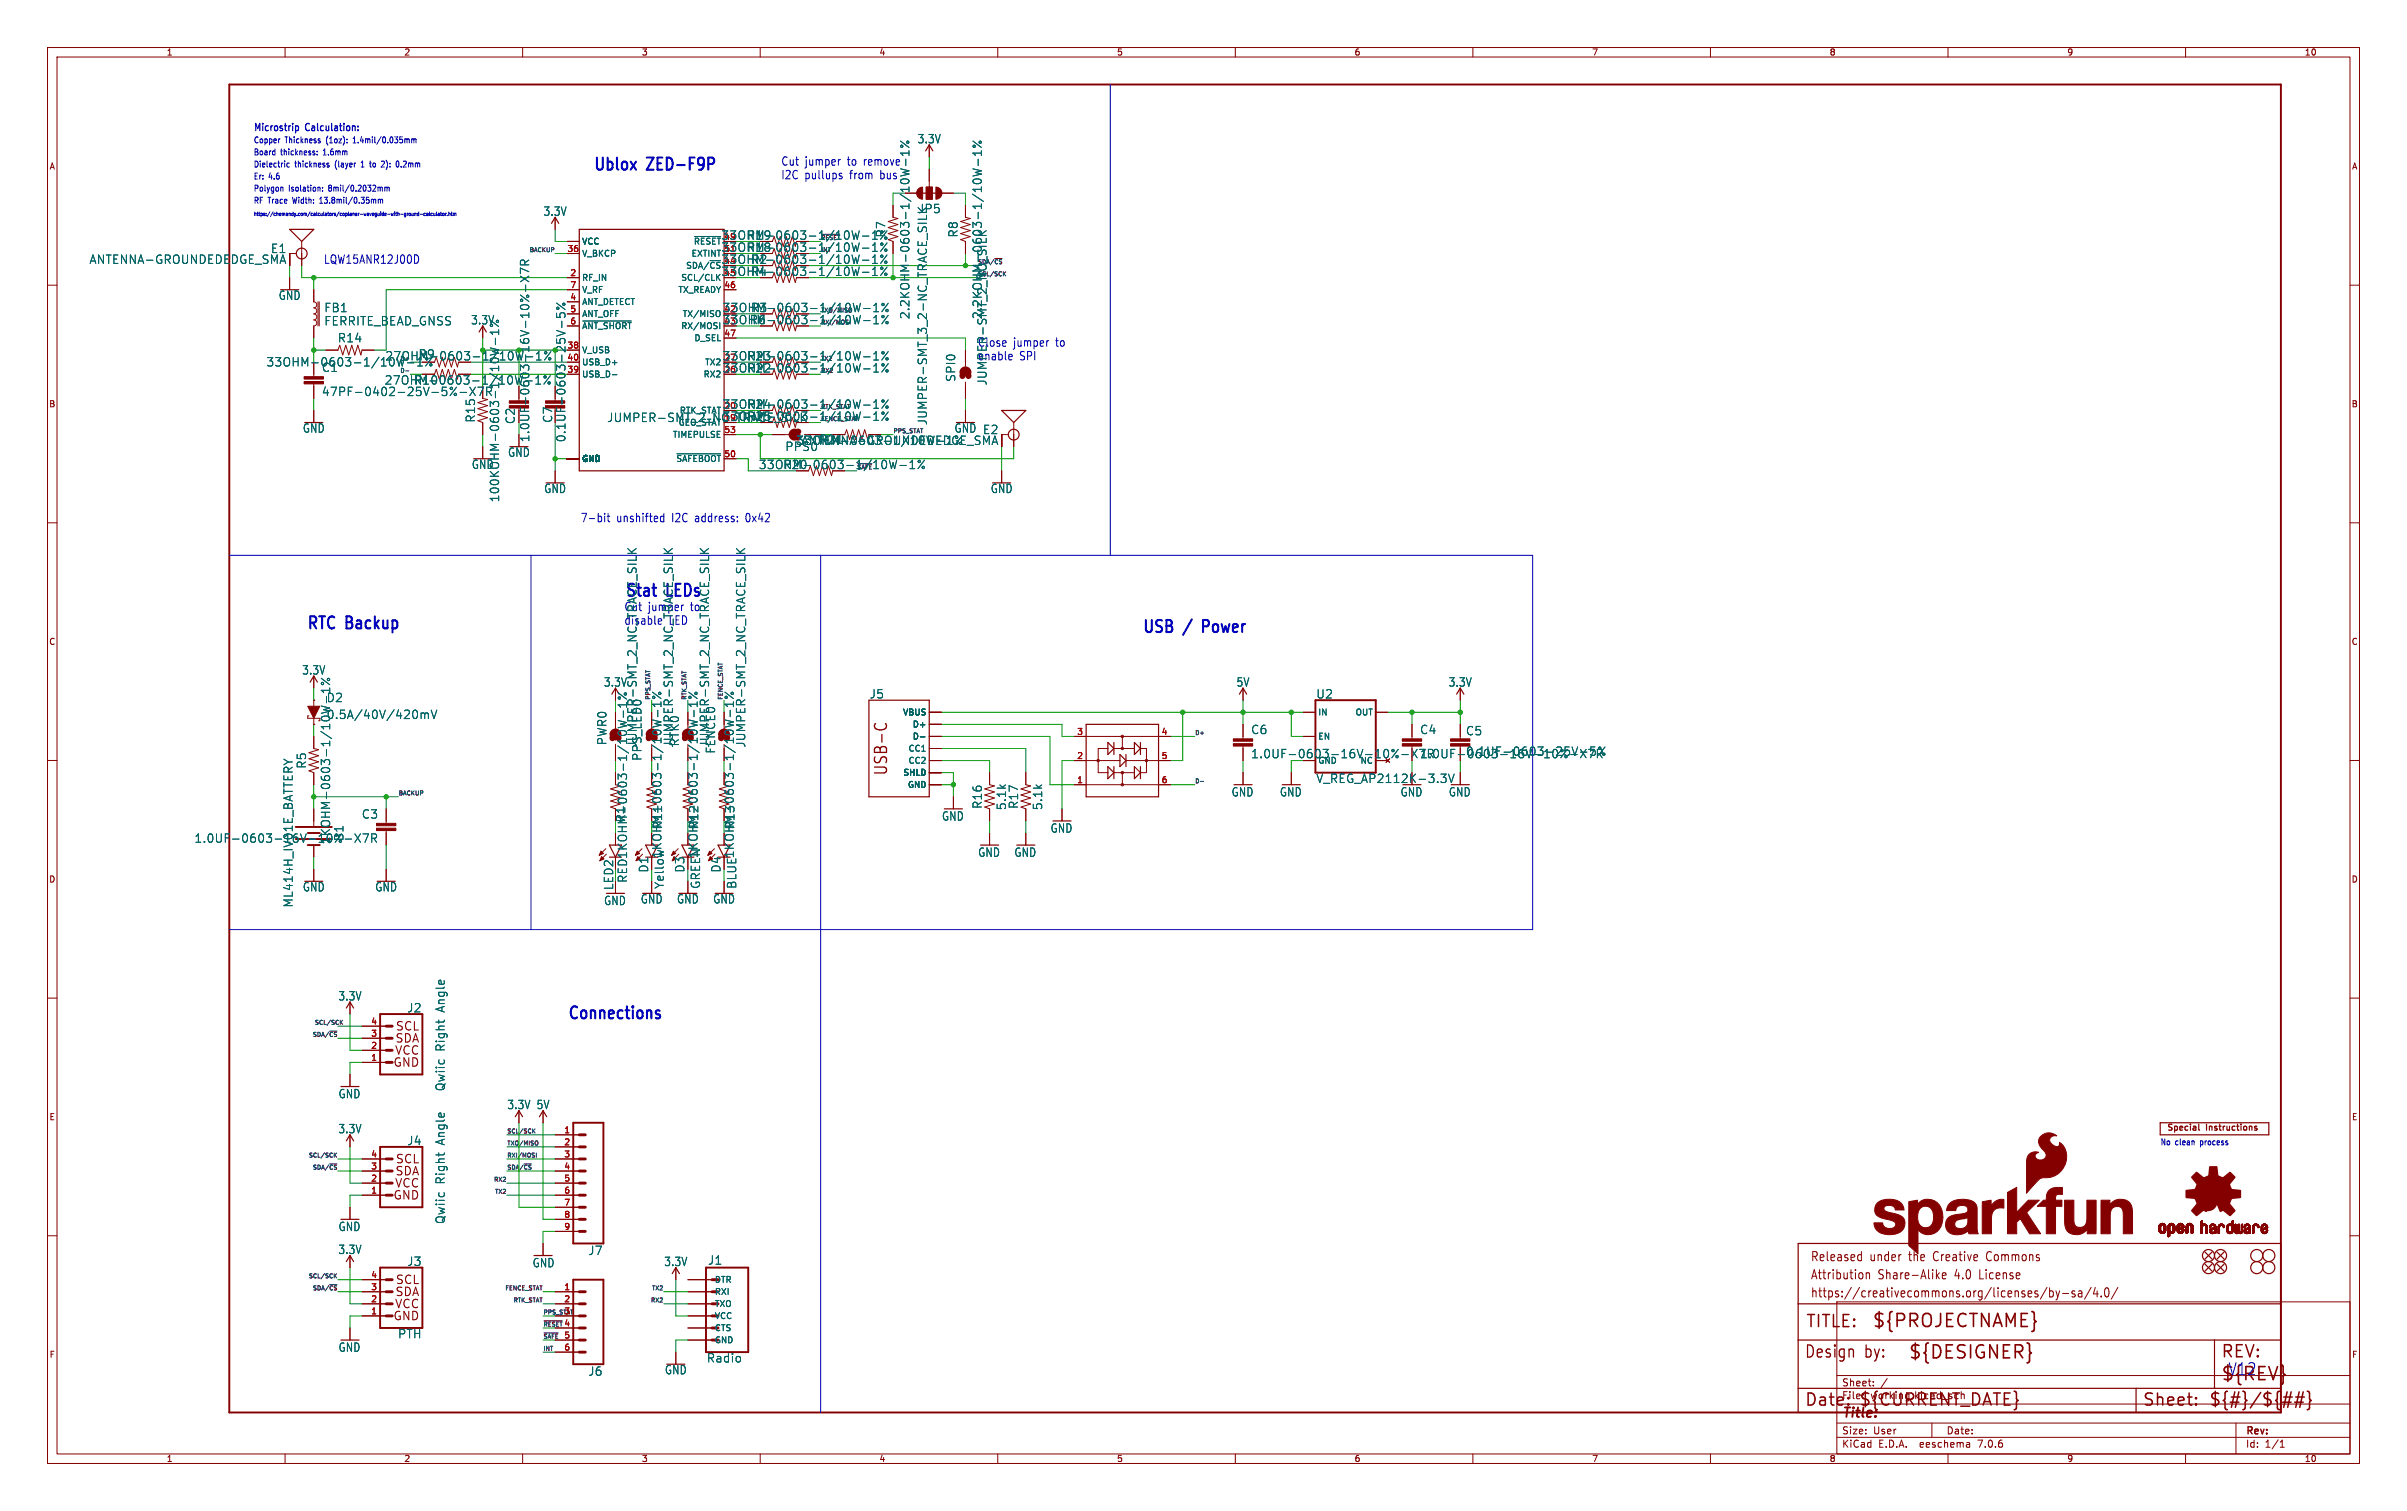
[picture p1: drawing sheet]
<svg xmlns="http://www.w3.org/2000/svg" width="507mm" height="318mm" viewBox="0 0 507 318" stroke-linecap="round" stroke-linejoin="round" font-family="sans-serif">
<defs><g id="words">
<g font-size="3.8" fill="#840000">
<text x="394" y="279.7">${PROJECTNAME}</text>
<text x="401.6" y="286.3">${DESIGNER}</text>
<text x="467.4" y="290.9">${REV}</text>
</g>
<g font-size="3.5" fill="#0000c2">
<text x="124.7" y="36.5">Ublox</text>
<text x="136.2" y="36.5">ZED-F9P</text>
<text x="64.4" y="133">RTC Backup</text>
<text x="240.2" y="133.7">USB</text>
<text x="249.2" y="133.7">/</text>
<text x="254" y="133.7">Power</text>
<text x="119.3" y="215">Connections</text>
<text x="468.9" y="289.6">V12</text>
</g>
<g font-size="3.5" fill="#006464">
<text x="131.4" y="126.1">Stat</text>
<text x="140.4" y="126.1">LEDs</text>
</g>
<g font-size="3.5" fill="#840000">
<text x="187.1" y="163.3" transform="rotate(-90 187.1 163.3)">USB-C</text>
<text x="380" y="279.7">TITLE:</text>
<text x="379.7" y="286">Design</text>
<text x="392.4" y="286">by:</text>
<text x="467.4" y="286">REV:</text>
<text x="379.7" y="296.2">Date:</text>
<text x="391.2" y="296.2">${CURRENT_DATE}</text>
<text x="450.8" y="296.2">Sheet:</text>
<text x="464.8" y="296.2">${#}/${##}</text>
</g>
<text font-size="2.8" fill="#840000" x="387.6" y="298.8">Title:</text>
<g font-size="2.7" fill="#840000">
<text x="381" y="269.5">Attribution</text>
<text x="381" y="265.6">Released</text>
<text x="393.6" y="265.6">under</text>
<text x="395.3" y="269.5">Share-Alike</text>
<text x="402" y="265.6">the</text>
<text x="407.3" y="265.6">Creative</text>
<text x="411.6" y="269.5">4.0</text>
<text x="417" y="269.5">License</text>
<text x="418.8" y="265.6">Commons</text>
<text x="381" y="273.3">https://creativecommons.org/licenses/by-sa/4.0/</text>
</g>
<g font-size="2.5" fill="#0000c2">
<text x="164.3" y="35">Cut</text>
<text x="169.4" y="35">jumper</text>
<text x="178.4" y="35">to</text>
<text x="181.9" y="35">remove</text>
<text x="164.3" y="37.9">I2C pullups</text>
<text x="178.9" y="37.9">from</text>
<text x="68.1" y="55.6">LQW15ANR12J00D</text>
<text x="213.2" y="73.1">jumper</text>
<text x="214.5" y="76">SPI</text>
<text x="222.2" y="73.1">to</text>
<text x="122.2" y="110.1">7-bit</text>
<text x="129.7" y="110.1">unshifted</text>
<text x="141.5" y="110.1">I2C address:</text>
<text x="157.2" y="110.1">0x42</text>
</g>
<g font-size="2.5" fill="#006464">
<text x="193.1" y="30.4">3.3V</text>
<text x="185.4" y="37.9">bus</text>
<text x="114.3" y="45.6">3.3V</text>
<text x="193.1" y="45.1">JP5</text>
<text x="56.9" y="53.4">E1</text>
<text x="151.8" y="50.7">33OHM-0603-1/10W-1%</text>
<text x="157.1" y="53.2">R18</text>
<text x="157.1" y="50.7">R19</text>
<text x="186.5" y="50" transform="rotate(-90 186.5 50)">R7</text>
<text x="201.8" y="50" transform="rotate(-90 201.8 50)">R8</text>
<text x="18.8" y="55.7">ANTENNA-GROUNDEDEDGE_SMA</text>
<text x="151.8" y="55.7">33OHM-0603-1/10W-1%</text>
<text x="158" y="58.3">R4</text>
<text x="158" y="55.7">R2</text>
<text x="58.6" y="63.3">GND</text>
<text x="68.2" y="65.9">FB1</text>
<text x="158" y="65.9">R3</text>
<text x="68.2" y="68.7">FERRITE_BEAD_GNSS</text>
<text x="99.1" y="68.5">3.3V</text>
<text x="157.7" y="68.4">R6</text>
<text x="191.6" y="67.2" transform="rotate(-90 191.6 67.2)">2.2KOHM-0603-1/10W-1%</text>
<text x="206.9" y="67.2" transform="rotate(-90 206.9 67.2)">2.2KOHM-0603-1/10W-1%</text>
<text x="56" y="77.3">33OHM-0603-1/10W-1%</text>
<text x="71" y="72.2">R14</text>
<text x="81" y="76">27OHM-0603-1/10W-1%</text>
<text x="88" y="75.7">R9</text>
<text x="152" y="76">33OHM-0603-1/10W-1%</text>
<text x="157.1" y="76">R23</text>
<text x="205.7" y="73.1">Close</text>
<text x="205.7" y="76">enable</text>
<text x="67.7" y="78.5">C1</text>
<text x="67.7" y="83.5">47PF-0402-25V-5%-X7R</text>
<text x="80.9" y="81.1">27OHM-0603-1/10W-1%</text>
<text x="87" y="81.1">R10</text>
<text x="157.1" y="78.6">R22</text>
<text x="201.3" y="80.4" transform="rotate(-90 201.3 80.4)">SPI0</text>
<text x="207.9" y="81.2" transform="rotate(-90 207.9 81.2)">JUMPER-SMT_2_NO_SILK</text>
<text x="100.2" y="89" transform="rotate(-90 100.2 89)">R15</text>
<text x="127.7" y="89">JUMPER-SMT_2_NC_TRACE_SILK</text>
<text x="157.1" y="86.2">R24</text>
<text x="157.1" y="88.7">R25</text>
<text x="195.3" y="89.5" transform="rotate(-90 195.3 89.5)">JUMPER-SMT_3_2-NC_TRACE_SILK</text>
<text x="63.7" y="91.2">GND</text>
<text x="111.6" y="93.1" transform="rotate(-90 111.6 93.1)">1.0UF-0603-16V-10%-X7R</text>
<text x="165.2" y="95.1">PPS0</text>
<text x="167.5" y="93.8">33OHM-0603-1/10W-1%</text>
<text x="168.6" y="93.8">ANTENNA-GROUNDEDEDGE_SMA</text>
<text x="172.4" y="93.6">R21</text>
<text x="200.8" y="91.2">GND E2</text>
<text x="99.2" y="98.9">GND</text>
<text x="106.8" y="96.3">GND</text>
<text x="164.8" y="98.9">R20</text>
<text x="105.3" y="105.8" transform="rotate(-90 105.3 105.8)">100KOHM-0603-1/10W-1%</text>
<text x="114.5" y="103.9">GND</text>
<text x="208.4" y="103.9">GND</text>
<text x="131.3" y="128.7">Cut</text>
<text x="131.3" y="131.6">disable</text>
<text x="136.4" y="128.7">jumper</text>
<text x="140.8" y="131.6">LED</text>
<text x="145.4" y="128.7">to</text>
<text x="63.5" y="142.1">3.3V</text>
<text x="68.7" y="147.9">D2</text>
<text x="127" y="144.7">3.3V</text>
<text x="183" y="147.2">J5</text>
<text x="260.2" y="144.7">5V</text>
<text x="277" y="147.2">U2</text>
<text x="304.8" y="144.7">3.3V</text>
<text x="68.7" y="151.5">0.5A/40V/420mV</text>
<text x="263.2" y="154.7">C6</text>
<text x="298.8" y="154.7">C4</text>
<text x="308.5" y="154.9">C5</text>
<text x="64.6" y="161.8" transform="rotate(-90 64.6 161.8)">R5</text>
<text x="127.9" y="156.9" transform="rotate(-90 127.9 156.9)">PWR0</text>
<text x="134.2" y="157.4" transform="rotate(-90 134.2 157.4)">JUMPER-SMT_2_NC_TRACE_SILK</text>
<text x="135.2" y="160.2" transform="rotate(-90 135.2 160.2)">PPS_LED0</text>
<text x="141.8" y="157.4" transform="rotate(-90 141.8 157.4)">JUMPER-SMT_2_NC_TRACE_SILK</text>
<text x="143.1" y="157.1" transform="rotate(-90 143.1 157.1)">RTK0</text>
<text x="149.5" y="157.4" transform="rotate(-90 149.5 157.4)">JUMPER-SMT_2_NC_TRACE_SILK</text>
<text x="150.7" y="158.6" transform="rotate(-90 150.7 158.6)">FENCE0</text>
<text x="157.1" y="157.4" transform="rotate(-90 157.1 157.4)">JUMPER-SMT_2_NC_TRACE_SILK</text>
<text x="298.8" y="159.7">1.0UF-0603-16V-10%-X7R</text>
<text x="308.5" y="159.2">0.1UF-0603-25V-5%</text>
<text x="259.1" y="167.8">GND</text>
<text x="269.3" y="167.8">GND</text>
<text x="277" y="164.9">V_REG_AP2112K-3.3V</text>
<text x="294.7" y="167.8">GND</text>
<text x="304.9" y="167.8">GND</text>
<text x="76.1" y="172.4">C3</text>
<text x="198.2" y="172.9">GND</text>
<text x="206.9" y="170.3" transform="rotate(-90 206.9 170.3)">R16</text>
<text x="211.9" y="170.5" transform="rotate(-90 211.9 170.5)">5.1k</text>
<text x="214.5" y="170.3" transform="rotate(-90 214.5 170.3)">R17</text>
<text x="219.6" y="170.5" transform="rotate(-90 219.6 170.5)">5.1k</text>
<text x="40.9" y="177.5">1.0UF-0603-16V-10%-X7R</text>
<text x="69.7" y="177.7" transform="rotate(-90 69.7 177.7)">1KOHM-0603-1/10W-1%</text>
<text x="72.5" y="177" transform="rotate(-90 72.5 177)">B1</text>
<text x="221" y="175.4">GND</text>
<text x="205.8" y="180.5">GND</text>
<text x="213.4" y="180.5">GND</text>
<text x="61.8" y="191" transform="rotate(-90 61.8 191)">ML414H_IV01E_BATTERY</text>
<text x="63.7" y="187.8">GND</text>
<text x="78.9" y="187.8">GND</text>
<text x="127.1" y="190.6">GND</text>
<text x="129.3" y="187.3" transform="rotate(-90 129.3 187.3)">LED2</text>
<text x="134.8" y="190.3">GND</text>
<text x="142.4" y="190.3">GND</text>
<text x="147.5" y="187.1" transform="rotate(-90 147.5 187.1)">GREEN</text>
<text x="150" y="190.3">GND</text>
<text x="71.1" y="210.7">3.3V</text>
<text x="85.6" y="213.2">J2</text>
<text x="93.8" y="212.9" transform="rotate(-90 93.8 212.9)">Angle</text>
<text x="93.8" y="221.3" transform="rotate(-90 93.8 221.3)">Right</text>
<text x="71.2" y="231.3">GND</text>
<text x="93.8" y="229.7" transform="rotate(-90 93.8 229.7)">Qwiic</text>
<text x="106.7" y="233.6">3.3V</text>
<text x="112.9" y="233.6">5V</text>
<text x="71.1" y="238.7">3.3V</text>
<text x="85.6" y="241.1">J4</text>
<text x="93.8" y="240.9" transform="rotate(-90 93.8 240.9)">Angle</text>
<text x="93.8" y="249.2" transform="rotate(-90 93.8 249.2)">Right</text>
<text x="93.8" y="257.6" transform="rotate(-90 93.8 257.6)">Qwiic</text>
<text x="71.2" y="259.2">GND</text>
<text x="71.1" y="264.1">3.3V</text>
<text x="85.6" y="266.5">J3</text>
<text x="112" y="266.8">GND</text>
<text x="123.7" y="264.3">J7</text>
<text x="139.7" y="266.6">3.3V</text>
<text x="148.9" y="266.3">J1</text>
<text x="83.7" y="281.8">PTH</text>
<text x="71.2" y="284.6">GND</text>
<text x="148.7" y="286.9">Radio</text>
<text x="123.7" y="289.7">J6</text>
<text x="139.9" y="289.4">GND</text>
</g>
<g font-size="2.5" fill="#840000">
<text x="151.8" y="53.2">33OHM-0603-1/10W-1%</text>
<text x="151.8" y="58.3">33OHM-0603-1/10W-1%</text>
<text x="152" y="65.9">33OHM-0603-1/10W-1%</text>
<text x="152" y="68.4">33OHM-0603-1/10W-1%</text>
<text x="152" y="78.6">33OHM-0603-1/10W-1%</text>
<text x="108.6" y="89.3" transform="rotate(-90 108.6 89.3)">C2</text>
<text x="116.4" y="89" transform="rotate(-90 116.4 89)">C7</text>
<text x="152" y="86.2">33OHM-0603-1/10W-1%</text>
<text x="152" y="88.7">33OHM-0603-1/10W-1%</text>
<text x="119.2" y="93.1" transform="rotate(-90 119.2 93.1)">0.1UF-0603-25V-5%</text>
<text x="159.6" y="98.9">33OHM-0603-1/10W-1%</text>
<text x="263.2" y="159.7">1.0UF-0603-16V-10%-X7R</text>
<text x="131.8" y="173.1" transform="rotate(-90 131.8 173.1)">R1</text>
<text x="139.5" y="174.6" transform="rotate(-90 139.5 174.6)">R11</text>
<text x="147.2" y="174.6" transform="rotate(-90 147.2 174.6)">R12</text>
<text x="154.8" y="174.6" transform="rotate(-90 154.8 174.6)">R13</text>
<text x="132.2" y="185.8" transform="rotate(-90 132.2 185.8)">RED1KOHM-0603-1/10W-1%</text>
<text x="136.6" y="183.7" transform="rotate(-90 136.6 183.7)">D1</text>
<text x="144.2" y="183.7" transform="rotate(-90 144.2 183.7)">D3</text>
<text x="147" y="180.6" transform="rotate(-90 147 180.6)">1KOHM-0603-1/10W-1%</text>
<text x="151.9" y="183.7" transform="rotate(-90 151.9 183.7)">D4</text>
<text x="139.9" y="187.1" transform="rotate(-90 139.9 187.1)">Yellow1KOHM-0603-1/10W-1%</text>
<text x="155.2" y="187.1" transform="rotate(-90 155.2 187.1)">BLUE1KOHM-0603-1/10W-1%</text>
<text x="83.1" y="219.7">SDA</text>
<text x="83.2" y="217.1">SCL</text>
<text x="82.7" y="224.7">GND</text>
<text x="83" y="222.2">VCC</text>
<text x="83.2" y="245.1">SCL</text>
<text x="83" y="250.1">VCC</text>
<text x="83.1" y="247.6">SDA</text>
<text x="82.7" y="252.7">GND</text>
<text x="83" y="275.5">VCC</text>
<text x="83.1" y="273">SDA</text>
<text x="83.2" y="270.5">SCL</text>
<text x="82.7" y="278.1">GND</text>
</g>
<g font-size="2.1" fill="#0000c2">
<text x="53.3" y="27.7">Microstrip</text>
<text x="64.4" y="27.7">Calculation:</text>
</g>
<g font-size="2.1" fill="#840000">
<text x="387.6" y="291.9">Sheet:</text>
<text x="387.6" y="294.6">File:</text>
<text x="393.7" y="294.6">working.kicad_sch</text>
<text x="387.6" y="304.8">KiCad</text>
<text x="387.6" y="302">Size:</text>
<text x="394.3" y="302">User</text>
<text x="395.3" y="304.8">E.D.A.</text>
<text x="404.2" y="304.8">eeschema</text>
<text x="409.6" y="302">Date:</text>
<text x="416.6" y="304.8">7.0.6</text>
<text x="472.6" y="302.2">Rev:</text>
<text x="472.6" y="304.8">Id:</text>
<text x="476.7" y="304.8">1/1</text>
</g>
<g font-size="1.8" fill="#840000">
<text x="35" y="11.9">1</text>
<text x="85" y="11.9">2</text>
<text x="135" y="11.9">3</text>
<text x="185" y="11.9">4</text>
<text x="235" y="11.9">5</text>
<text x="285" y="11.9">6</text>
<text x="335" y="11.9">7</text>
<text x="385" y="11.9">8</text>
<text x="435" y="11.9">9</text>
<text x="485" y="11.9">10</text>
<text x="10.3" y="35.9">A</text>
<text x="494.9" y="35.9">A</text>
<text x="10.3" y="85.9">B</text>
<text x="494.9" y="85.9">B</text>
<text x="10.3" y="135.9">C</text>
<text x="494.9" y="135.9">C</text>
<text x="10.3" y="185.9">D</text>
<text x="494.9" y="185.9">D</text>
<text x="10.3" y="235.9">E</text>
<text x="455.9" y="238.2">Special</text>
<text x="464.4" y="238.2">Instructions</text>
<text x="494.9" y="235.9">E</text>
<text x="10.3" y="285.9">F</text>
<text x="494.9" y="285.9">F</text>
<text x="35" y="307.8">1</text>
<text x="85" y="307.8">2</text>
<text x="135" y="307.8">3</text>
<text x="185" y="307.8">4</text>
<text x="235" y="307.8">5</text>
<text x="285" y="307.8">6</text>
<text x="335" y="307.8">7</text>
<text x="385" y="307.8">8</text>
<text x="435" y="307.8">9</text>
<text x="485" y="307.8">10</text>
</g>
<g font-size="1.8" fill="#0000c2">
<text x="53.3" y="35.3">Dielectric</text>
<text x="53.3" y="30.2">Copper</text>
<text x="53.3" y="32.8">Board</text>
<text x="59.1" y="32.8">thickness:</text>
<text x="60" y="30.2">Thickness</text>
<text x="62.1" y="35.3">thickness</text>
<text x="68.2" y="32.8">1.6mm</text>
<text x="68.8" y="30.2">(1oz):</text>
<text x="70.7" y="35.3">(layer</text>
<text x="74.7" y="30.2">1.4mil/0.035mm</text>
<text x="76.4" y="35.3">1</text>
<text x="78.5" y="35.3">to</text>
<text x="81.2" y="35.3">2):</text>
<text x="84.5" y="35.3">0.2mm</text>
<text x="53.3" y="37.9">Er:</text>
<text x="53.3" y="40.4">Polygon</text>
<text x="56.6" y="37.9">4.6</text>
<text x="60.8" y="40.4">Isolation:</text>
<text x="69.3" y="40.4">8mil/0.2032mm</text>
<text x="53.3" y="42.9">RF Trace</text>
<text x="61.8" y="42.9">Width:</text>
<text x="67.7" y="42.9">13.8mil/0.35mm</text>
<text x="454.7" y="241.1">No</text>
<text x="457.8" y="241.1">clean</text>
<text x="463.3" y="241.1">process</text>
</g>
<g font-size="1.8" fill="#a90000">
<text x="119.3" y="53.1">36</text>
<text x="119.9" y="58.2">2</text>
<text x="119.9" y="63.2">4</text>
<text x="119.9" y="65.8">5</text>
<text x="119.9" y="60.7">7</text>
<text x="152.4" y="60.7">46</text>
<text x="119.9" y="68.3">6</text>
<text x="152.4" y="70.9">47</text>
<text x="119.3" y="73.4">38</text>
<text x="119.3" y="75.9">40</text>
<text x="119.3" y="78.5">39</text>
<text x="152.4" y="91.2">53</text>
<text x="152.4" y="96.3">50</text>
<text x="226.6" y="154.7">3</text>
<text x="244.4" y="154.7">4</text>
<text x="226.6" y="159.8">2</text>
<text x="244.4" y="159.8">5</text>
<text x="226.6" y="164.8">1</text>
<text x="244.4" y="164.8">6</text>
<text x="78" y="215.6">4</text>
<text x="78" y="220.7">2</text>
<text x="78" y="218.2">3</text>
<text x="78" y="223.3">1</text>
<text x="118.7" y="238.5">1</text>
<text x="78" y="243.6">4</text>
<text x="118.7" y="241">2</text>
<text x="118.7" y="243.6">3</text>
<text x="78" y="251.2">1</text>
<text x="78" y="248.7">2</text>
<text x="78" y="246.1">3</text>
<text x="118.7" y="246.1">4</text>
<text x="118.7" y="248.7">5</text>
<text x="118.7" y="251.2">6</text>
<text x="118.7" y="253.7">7</text>
<text x="118.7" y="256.3">8</text>
<text x="118.7" y="258.8">9</text>
<text x="78" y="269">4</text>
<text x="78" y="274.1">2</text>
<text x="78" y="271.5">3</text>
<text x="118.7" y="271.5">1</text>
<text x="118.7" y="274.1">2</text>
<text x="78" y="276.6">1</text>
<text x="118.7" y="276.6">3</text>
<text x="118.7" y="279.1">4</text>
<text x="118.7" y="281.7">5</text>
<text x="118.7" y="284.2">6</text>
</g>
<g font-size="1.8" fill="#006464">
<text x="122.4" y="51.7">VCC</text>
<text x="145.9" y="51.7">~{RESET}</text>
<text x="152.4" y="50.5">49</text>
<text x="152.4" y="53.1">51</text>
<text x="122.4" y="59.3">RF_IN</text>
<text x="122.4" y="54.2">V_BKCP</text>
<text x="143.3" y="59.3">SCL/CLK</text>
<text x="144.3" y="56.7">SDA/~{CS}</text>
<text x="145.5" y="54.2">EXTINT</text>
<text x="152.4" y="55.6">44</text>
<text x="152.4" y="58.2">45</text>
<text x="122.4" y="64.4">ANT_DETECT</text>
<text x="122.4" y="61.8">V_RF</text>
<text x="142.7" y="61.8">TX_READY</text>
<text x="152.4" y="65.8">42</text>
<text x="122.4" y="66.9">ANT_OFF</text>
<text x="122.4" y="69.4">~{ANT_SHORT}</text>
<text x="143.3" y="69.4">RX/MOSI</text>
<text x="143.6" y="66.9">TX/MISO</text>
<text x="146.1" y="72">D_SEL</text>
<text x="152.4" y="68.3">43</text>
<text x="122.4" y="74.5">V_USB</text>
<text x="122.4" y="77.1">USB_D+</text>
<text x="148.3" y="77.1">TX2</text>
<text x="152.4" y="75.9">27</text>
<text x="122.4" y="79.6">USB_D-</text>
<text x="148" y="79.6">RX2</text>
<text x="152.4" y="78.5">26</text>
<text x="142.7" y="89.8">GEO_STAT</text>
<text x="143" y="87.2">RTK_STAT</text>
<text x="152.4" y="88.6">19</text>
<text x="152.4" y="86.1">20</text>
<text x="141.5" y="92.3">TIMEPULSE</text>
<text x="122.4" y="97.4">GND</text>
<text x="142.3" y="97.4">~{SAFEBOOT}</text>
<text x="190" y="150.7">VBUS</text>
<text x="192" y="153.3">D+</text>
<text x="192" y="155.8">D-</text>
<text x="277.4" y="150.7">IN</text>
<text x="277.4" y="155.8">EN</text>
<text x="285.2" y="150.7">OUT</text>
<text x="191.1" y="158.3">CC1</text>
<text x="191.1" y="160.9">CC2</text>
<text x="277.4" y="160.9">GND</text>
<text x="286.2" y="160.9">NC</text>
<text x="190" y="163.4">SHLD</text>
<text x="191" y="166">GND</text>
<text x="150.4" y="270.1">DTR</text>
<text x="150.4" y="272.6">RXI</text>
<text x="150.4" y="275.2">TXO</text>
<text x="150.4" y="277.7">VCC</text>
<text x="150.4" y="280.3">CTS</text>
<text x="150.4" y="282.8">GND</text>
</g>
<g font-size="1.2" fill="#0f0f0f">
<text x="111.3" y="53.1">BACKUP</text>
<text x="84.1" y="78.5">D-</text>
<text x="251.5" y="154.7">D+</text>
<text x="83.8" y="167.4">BACKUP</text>
<text x="251.5" y="164.9">D-</text>
<text x="66.1" y="215.7">SCL/SCK</text>
<text x="65.7" y="218.2">SDA/~{CS}</text>
<text x="106.7" y="238.5">SCL/SCK</text>
<text x="64.8" y="243.6">SCL/SCK</text>
<text x="106.7" y="241.1">TXO/MISO</text>
<text x="106.7" y="243.6">RXI/MOSI</text>
<text x="65.7" y="246.1">SDA/~{CS}</text>
<text x="103.8" y="248.7">RX2</text>
<text x="104" y="251.2">TX2</text>
<text x="106.7" y="246.1">SDA/~{CS}</text>
<text x="64.8" y="269">SCL/SCK</text>
<text x="65.7" y="271.5">SDA/~{CS}</text>
<text x="106.2" y="271.5">FENCE_STAT</text>
<text x="107.9" y="274.1">RTK_STAT</text>
<text x="136.8" y="274.1">RX2</text>
<text x="137.1" y="271.5">TX2</text>
<text x="114.3" y="281.7">~{SAFE}</text>
<text x="114.3" y="279.2">~{RESET}</text>
<text x="114.3" y="276.6">PPS_STAT</text>
<text x="114.3" y="284.2">INT</text>
</g>
<g font-size="1.2" fill="#006464">
<text x="172.7" y="53.1">INT</text>
<text x="172.7" y="50.6">~{RESET}</text>
<text x="205.7" y="58.2">SCL/SCK</text>
<text x="205.7" y="55.6">SDA/~{CS}</text>
<text x="172.7" y="65.8">TXO/MISO</text>
<text x="172.7" y="68.3">RXI/MOSI</text>
<text x="84.1" y="76">D+</text>
<text x="172.7" y="76">TX2</text>
<text x="172.7" y="78.5">RX2</text>
<text x="172.7" y="88.7">FENCE_STAT</text>
<text x="172.7" y="86.1">RTK_STAT</text>
<text x="188" y="91.2">PPS_STAT</text>
<text x="180.3" y="98.8">~{SAFE}</text>
<text x="136.9" y="147.3" transform="rotate(-90 136.9 147.3)">PPS_STAT</text>
<text x="144.5" y="147.3" transform="rotate(-90 144.5 147.3)">RTK_STAT</text>
<text x="152.2" y="147.3" transform="rotate(-90 152.2 147.3)">FENCE_STAT</text>
</g>
<text font-size="1.1" fill="#0000c2" x="53.3" y="45.5">https://chemandy.com/calculators/coplanar-waveguide-with-ground-calculator.htm</text>
</g></defs>
<g fill="none" stroke="#840000" stroke-width=".21">
<path d="M10 10h486.6v297.9h-486.6zM12 12h482.6v293.9h-482.6zM60 10v2M110 10v2M160 10v2M210 10v2M260 10v2M310 10v2M360 10v2M410 10v2M460 10v2M194.9 39.4h1.3v2.5h-1.3z"/>
<path d="M195.6 30.5v2.5M195.6 35.6v3.8M10 60h2M61 58.4v2.6M62.2 53.3h-1.2v2.6M63.5 50.8v5.1M116.8 45.7v2.6M119.4 58.4h2.5M119.4 50.8h2.5M119.4 53.3h2.5M162.9 49.8l.7 2 .6-2 .6 2 .7-2 .6 2 .7-2 .6 2M162.9 52.3l.7 2.1 .6-2.1 .6 2.1 .7-2.1 .6 2.1 .7-2.1 .6 2.1"/>
<path d="M162.9 57.4l.7 2 .6-2 .6 2 .7-2 .6 2 .7-2 .6 2 .2-1M162.9 54.9l.7 2 .6-2 .6 2 .7-2 .6 2 .7-2 .6 2M188 43.2v2.5l1 .3-2.1 .6 2.1 .6-2.1 .7 2.1 .6-2.1 .6 2.1 .7-2.1 .6 1.1 .4v2.5M190.5 40.6h2.5M198.1 40.6h2.6M203.2 43.2v2.5l1 .3-2 .6 2 .6-2 .7 2 .6-2 .6 2 .7-2 .6 1 .4v2.5M494.6 60h2M66 61v2.5l.5 .2 .2 .4-.2 .5-.5 .2 .5 .2 .2 .4-.2 .5-.5 .1 .5 .2 .2 .5-.2 .4-.5 .2 .5 .2 .2 .4-.2 .5-.5 .2v2.5M66 76.2v3M66.9 63.5v5.1M67.2 63.5v5.1M68.6 73.7h2.5l.4-1.1 .6 2.1 .7-2.1 .6 2.1 .6-2.1 .7 2.1 .6-2.1 .6 2.1 .3-1h2.5"/>
<path d="M91.4 78.7l.4-1 .7 2.1 .6-2.1 .6 2.1 .7-2.1 .6 2.1 .6-2.1 .7 2.1M91.8 75.2l.7 2 .6-2 .6 2 .7-2 .6 2 .6-2 .7 2 .2-1M101.6 68.6v2.5M119.4 73.7h2.5M119.4 78.7h2.5M119.4 63.5h2.5M119.4 76.2h2.5M119.4 61h2.5M119.4 66h2.5M119.4 68.6h2.5M152.4 61h2.5M152.4 71.1h2.5"/>
<path d="M162.9 77.7l.7 2.1 .6-2.1 .6 2.1 .7-2.1 .6 2.1 .7-2.1 .6 2.1 .2-1.1M162.9 65l.7 2.1 .6-2.1 .6 2.1 .7-2.1 .6 2.1 .7-2.1 .6 2.1M162.9 75.2l.7 2 .6-2 .6 2 .7-2 .6 2 .7-2 .6 2M162.9 67.6l.7 2 .6-2 .6 2 .7-2 .6 2 .7-2 .6 2 .2-1M203.2 73.7v3.4M66 80.8v3M66 86.4v2.5M101.6 81.3v2.5l1 .3-2 .6 2 .6-2 .7 2 .6-2 .6 2 .7-2 .6 1 .4v2.5M101.6 94v2.5M109.2 91.4v2.6M116.8 99.1v2.5M119.4 96.5h2.5"/>
<path d="M152.4 96.5h2.5M152.4 91.4h2.5M162.6 91.4h3.4M162.9 85.3l.7 2.1 .6-2.1 .6 2.1 .7-2.1 .6 2.1 .7-2.1 .6 2.1M170.6 98l.6 2.1 .6-2.1 .7 2.1 .6-2.1 .6 2.1 .7-2.1 .6 2.1 .3-1M177.8 91.4l.4-1 .6 2.1 .7-2.1 .6 2.1 .6-2.1 .7 2.1 .6-2.1 .6 2.1M203.2 80.4v3.4M203.2 86.4v2.5M210.8 99.1v2.5M212.1 91.4h-1.3v2.6M213.4 88.9v5.1M10 110h2"/>
<path d="M494.6 110h2M10 160h2M65 150.6h-.2v.5h2.5M66 147.3h.1M66 152.4h.1M66 142.2v2.6M66 147.3v1.3M66 151.1v1.3M66 154.9v2.6l1.1 .2-2.1 .7 2.1 .6-2.1 .6 2.1 .7-2.1 .6 2.1 .6-2.1 .7 1 .4v2.5M129.5 144.8v2.5M129.5 149.9v3.4M137.2 149.9v2.5"/>
<path d="M144.8 149.9v2.5M152.4 149.9v2.5M195.6 157.5h2.5M195.6 152.4h2.5M195.6 154.9h2.5M195.6 149.9h2.5M226.1 154.9h20.3M233.2 157.5h-2.1v5.1h2.1M234.4 157.5h4.4M236.2 154.9v2.6M240 157.5h1.3v5.1h-1.3l-1.2-1.3M261.6 144.8v2.5"/>
<path d="M261.6 152.4v3M261.6 157v3M274.3 154.9h2.6M274.3 149.9h2.6M289.6 149.9h2.5M297.2 152.4v3M297.2 157v3M307.3 144.8v2.5M307.3 152.4v3M307.3 157v.5M494.6 160h2M66 170.2v3.5"/>
<path d="M66 177.8v2.5M81.3 170.2v3M81.3 174.8v3M127.5 178.6l-1.4 1.4M127.6 179.7l-1.4 1.4M130.6 165.4l-2.1 .6 2.1 .6-2.1 .7 2.1 .6-2.1 .6 2.1 .7-2.1 .6 1 .4M135.1 178.6l-1.4 1.4M135.3 179.7l-1.4 1.4M138.2 165.4l-2.1 .6 2.1 .6-2.1 .7 2.1 .6-2.1 .6 2.1 .7-2.1 .6 1.1 .4M142.7 178.6l-1.3 1.4M142.9 179.7l-1.4 1.4M145.8 165.4l-2 .6 2 .6-2 .7 2 .6-2 .6 2 .7-2 .6 1 .4"/>
<path d="M150.4 178.6l-1.4 1.4M150.5 179.7l-1.4 1.4M153.4 165.4l-2 .6 2 .6-2 .7 2 .6-2 .6 2 .7-2 .6 1 .4M195.6 160h2.5M195.6 165.1h2.5M195.6 162.6h2.5M200.7 167.6v2.6M208.3 162.6v2.5l1 .3-2 .6 2 .6-2 .7 2 .6-2 .6 2 .7-2 .6 1 .4v2.5M208.3 175.3v2.5M215.9 162.6v2.5l1 .3-2 .6 2 .6-2 .7 2 .6-2 .6 2 .7-2 .6 1 .4v2.5M215.9 175.3v2.5M223.5 170.2v2.5"/>
<path d="M226.1 160h9.6M226.1 165.1h20.3M234.4 162.6h4.4M236.2 162.6v2.5M237 160h9.4M261.6 162.6v2.5M271.8 162.6v2.5M307.3 162.6v2.5M66 182.9v2.5M81.3 182.9v2.5M137.2 185.4v2.6M144.8 185.4v2.6"/>
<path d="M152.4 185.4v2.6M10 210h2M73.7 210.8v2.6M76.2 218.4h5.1M76.2 215.9h5.1M494.6 210h2M73.7 226.1v2.5M73.7 238.8v2.5M76.2 223.5h5.1M76.2 221h5.1M109.2 233.7v2.5M114.3 233.7v2.5"/>
<path d="M116.8 238.8h5.1M10 260h2M73.7 254v2.5M76.2 243.8h5.1M76.2 246.4h5.1M76.2 248.9h5.1M76.2 251.5h5.1M116.8 241.3h5.1M116.8 243.8h5.1M116.8 246.4h5.1M116.8 248.9h5.1M116.8 251.5h5.1"/>
<path d="M116.8 254h5.1M116.8 256.5h5.1M116.8 259.1h5.1M494.6 260h2M73.7 264.2v2.5M73.7 279.4v2.5M76.2 276.9h5.1M76.2 274.3h5.1M76.2 271.8h5.1M76.2 269.2h5.1M114.3 261.6v2.6M116.8 276.9h5.1"/>
<path d="M116.8 274.3h5.1M116.8 271.8h5.1M116.8 279.4h5.1M142.2 266.7v2.5M144.8 276.9h5.1M144.8 274.3h5.1M144.8 271.8h5.1M144.8 269.2h5.1M144.8 279.4h5.1M386.6 273.9h108v32h-108zM391.3 264l.5 .1M391.8 263.3v2"/>
<path d="M391.8 265.2l-.5 .1M392 268v.9M392.8 267.8v1.3M392.8 268l.2-.2 .4 .1 .1 1.2M407.7 268.3l.5 .8M408.2 267.8l-.6 .7M408.8 268.4l.8-.2-.1-.3-.5-.1-.2 .3 .1 .9h.6M430.8 270.9l-1.4 2.4M431.4 270.9v2M431.4 271.7l.5-.1 .3 .4-.2 .8h-.6M432.7 271.6l.4 1.3M433.1 272.9l-.4 .6"/>
<path d="M433.5 271.6l-.4 1.3M434.1 272.1h1.3M436.7 271.7l-.4-.1-.2 .3v.2l.6 .2v.5h-.6M437.5 271.7h.6l.1 1.2M438.2 272l-.6 .1a.4 .4 0 0 0-.2 .4 .4 .4 0 0 0 .2 .4l.6-.1M440.1 270.9l-1.4 2.4M441 270.9l-.4 1.3h1M441.4 271.6v1.3M442.2 272.7v.2M443.2 271l.3-.1a1.34 1.34 0 0 1 0 2h-.2a1.43 1.43 0 0 1-.1-1.9zM445.8 270.9l-1.4 2.4M116.8 281.9h5.1"/>
<path d="M116.8 284.5h5.1M142.2 284.5v2.5M144.8 281.9h5.1M386.6 299.4h108M386.6 295.4h108M386.6 289.4h108M394.3 291.4v.2M394.3 290.7v.1M397.2 290l-1.3 1.9M406.6 299.4v3M470.6 299.4v6.5M60 305.9v2"/>
<path d="M110 305.9v2M160 305.9v2M210 305.9v2M260 305.9v2M310 305.9v2M360 305.9v2M386.6 302.4h108M410 305.9v2M414.5 303.6l.1 .9M414.6 304.4l-.2 .1M414.6 303.8l-.2 .1M460 305.9v2"/>
<path d="M479.9 304.5h.9M479.9 303.4l.4-.4v1.5"/>
<circle cx="236.2" cy="157.5" r=".25"/>
<circle cx="236.2" cy="154.9" r=".25"/>
<circle cx="231.1" cy="160" r=".25"/>
<circle cx="236.2" cy="165.1" r=".25"/>
<circle cx="236.2" cy="162.6" r=".25"/>
<circle cx="241.3" cy="160" r=".25"/>
</g>
<path d="M48.3 17.8h431.8v279.4h-431.8zM276.9 147.3h12.7v15.3h-12.7zM62.2 174h7.6M62.2 176.5h7.6M80 213.4h8.9v12.7h-8.9zM120.6 236.2h6.4v25.4h-6.4zM80 241.3h8.9v12.7h-8.9zM80 266.7h8.9v12.7h-8.9zM120.6 269.2h6.4v17.8h-6.4zM148.6 266.7h8.9v17.8h-8.9z" fill="none" stroke="#840000" stroke-width=".41"/>
<g fill="none" stroke="#840000" stroke-width=".25">
<path d="M194.8 31.7l.8-1.2 .7 1.2M61 48.3h5l-2.5 2.5zM116.1 47l.7-1.3 .8 1.3M121.9 48.3h30.5v50.8h-30.5zM193.8 40.6h3.8M100.8 69.8l.8-1.2 .8 1.2M166.6 91.4h1.8M210.8 86.4h5.1l-2.5 2.5zM65.3 143.5l.7-1.3 .8 1.3M128.8 146l.7-1.2 .8 1.2M182.9 147.3h12.7v20.3h-12.7zM228.6 152.4h15.2v15.2h-15.2z"/>
<path d="M233.2 156.2l1.2 1.3-1.2 1.2zM234.4 156.2v2.5M235.7 158.7l1.3 1.3-1.3 1.3zM237 158.7v2.6M238.8 156.2l1.2 1.3-1.2 1.2zM240 156.2v2.5M260.9 146l.7-1.2 .8 1.2M306.6 146l.7-1.2 .8 1.2M130.8 177.8h-2.5l1.2 2.5h-1.2M138.4 177.8h-2.5l1.3 2.5M146 177.8h-2.5l1.3 2.5M153.7 177.8h-2.6l1.3 2.5"/>
<path d="M233.2 161.3l1.2 1.3-1.2 1.2zM234.4 161.3v2.5M238.8 161.3v2.5l1.2-1.2M240 161.3v2.5M72.9 212.1l.8-1.3 .7 1.3M108.5 234.9l.7-1.2 .8 1.2M113.5 234.9l.8-1.2 .8 1.2M454.7 236.2h22.8v2.6h-22.8zM462.8 236.5v1.1l.2 .2M475 237.4v.3M72.9 240l.8-1.2 .7 1.2M72.9 265.4l.8-1.2 .7 1.2"/>
<path d="M141.5 268l.7-1.3 .8 1.3M378.5 261.6h101.6v35.6h-101.6zM378.5 274.3h101.6M464.1 263.4l1.5 1.5M464.1 265.9l1.5 1.6M465.6 265.9l-1.5 1.6M465.6 263.4l-1.5 1.5M466.6 265.9l1.5 1.6M466.6 263.4l1.5 1.5M468.1 265.9l-1.5 1.6M468.1 263.4l-1.5 1.5M378.5 292.1h101.6"/>
<path d="M378.5 281.9h101.6M449.6 292.1v5.1M466.1 281.9v10.2"/>
<circle cx="63.5" cy="53.3" r="1.14"/>
<circle cx="213.4" cy="91.4" r="1.14"/>
<circle cx="464.8" cy="264.2" r="1.27"/>
<circle cx="464.8" cy="266.7" r="1.27"/>
<circle cx="467.4" cy="266.7" r="1.27"/>
<circle cx="467.4" cy="264.2" r="1.27"/>
<circle cx="475" cy="264.2" r="1.27"/>
<circle cx="475" cy="266.7" r="1.27"/>
<circle cx="477.5" cy="266.7" r="1.27"/>
<circle cx="477.5" cy="264.2" r="1.27"/>
</g>
<g fill="#840000" stroke="#840000" stroke-width=".21">
<path d="M134.1 179.1l.5 .5-.9 .4z"/>
<path d="M134.2 180.2l.5 .5-.8 .4z"/>
<path d="M141.7 179.1l.5 .5-.8 .4z"/>
<path d="M141.9 180.2l.5 .5-.9 .4z"/>
<path d="M107.2 85.3h4.1v.6h-4.1z"/>
<path d="M107.2 84.3h4.1v.5h-4.1z"/>
<path d="M114.8 84.3h4.1v.5h-4.1z"/>
<path d="M114.8 85.3h4.1v.6h-4.1z"/>
<path d="M126.5 179.1l.5 .5-.9 .4z"/>
<path d="M126.6 180.2l.5 .5-.9 .4z"/>
<path d="M259.6 156.5h4.1v.5h-4.1z"/>
<path d="M259.6 155.4h4.1v.6h-4.1z"/>
<path d="M79.2 174.2h4.1v.6h-4.1z"/>
<path d="M79.2 173.2h4.1v.5h-4.1z"/>
<path d="M149.4 179.1l.5 .5-.9 .4z"/>
<path d="M149.5 180.2l.5 .5-.9 .4z"/>
<path d="M64 80.3h4.1v.5h-4.1z"/>
<path d="M64 79.2h4.1v.6h-4.1z"/>
<path d="M64.8 148.6h2.5l-1.3 2.5z"/>
<path d="M193.3 39.7l.9-.3v2.5a1.27 1.27 0 0 1-1.2-.8 1.27 1.27 0 0 1 .3-1.4z"/>
<path d="M194.9 39.4h1.3v2.5h-1.3z"/>
<path d="M197 39.4a1.27 1.27 0 0 1 1.2 1.2h-1.2z"/>
<path d="M197 40.6h1.2a1.27 1.27 0 0 1-1.2 1.3z"/>
<path d="M305.3 155.4h4.1v.6h-4.1z"/>
<path d="M305.3 156.5h4.1v.5h-4.1z"/>
<path d="M295.1 156.5h4.1v.5h-4.1z"/>
<path d="M295.1 155.4h4.1v.6h-4.1z"/>
<path d="M454.4 258.8h.4z"/>
<path d="M454.4 258.7l.4 .1z"/>
<path d="M454.4 258.7h.4z"/>
<path d="M454.4 258.6l.4 .1z"/>
<path d="M454.4 258.6h.4z"/>
<path d="M454.4 258.5l.4 .1z"/>
<path d="M454.4 258.5h.4z"/>
<path d="M454.4 258.4l.4 .1z"/>
<path d="M454.4 258.4h.4z"/>
<path d="M454.4 258.3l.4 .1z"/>
<path d="M454.4 258.3h.4z"/>
<path d="M454.4 258.2l.4 .1z"/>
<path d="M454.4 258.2h.4z"/>
<path d="M454.4 258.1l.4 .1z"/>
<path d="M454.4 258.1h.4z"/>
<path d="M454.4 258.9h.4z"/>
<path d="M454.4 258.8l.4 .1z"/>
<path d="M454.4 258l.4 .1z"/>
<path d="M454.4 258h.4z"/>
<path d="M454.4 259h.5z"/>
<path d="M454.4 259h.4z"/>
<path d="M454.4 258.9l.4 .1z"/>
<path d="M454.4 257.9l.4 .1z"/>
<path d="M454.4 257.9h.4z"/>
<path d="M454.4 259l.5 .1z"/>
<path d="M454.4 257.9h.5z"/>
<path d="M454.4 257.8l.5 .1z"/>
<path d="M454.4 259.1h.6z"/>
<path d="M454.4 259.1h.5z"/>
<path d="M454.4 257.8h.5z"/>
<path d="M454.4 257.8h.6z"/>
<path d="M454.5 259.1h.5z"/>
<path d="M454.5 257.8h.5z"/>
<path d="M454.5 259.1h1.3z"/>
<path d="M454.5 257.8h1.2z"/>
<path d="M454.5 259.2h1.2z"/>
<path d="M454.5 259.1l1.2 .1z"/>
<path d="M454.5 257.7l1.2 .1z"/>
<path d="M454.5 257.7h1.2z"/>
<path d="M454.5 259.2l1.2 .1z"/>
<path d="M454.5 259.3h1.2z"/>
<path d="M454.5 257.6l1.2 .1z"/>
<path d="M454.6 259.3h1.1z"/>
<path d="M454.6 257.6h1.1z"/>
<path d="M454.6 259.3h1z"/>
<path d="M454.6 257.6h1z"/>
<path d="M454.6 259.3l1 .1z"/>
<path d="M454.6 259.4h1z"/>
<path d="M454.6 257.5l1 .1z"/>
<path d="M454.7 259.4h.9z"/>
<path d="M454.7 257.5h.9z"/>
<path d="M454.7 259.4h.8z"/>
<path d="M454.7 257.5h.8z"/>
<path d="M454.8 257.5h.7z"/>
<path d="M454.8 259.4l.7 .1z"/>
<path d="M454.8 259.5h.6z"/>
<path d="M454.8 257.4l.6 .1z"/>
<path d="M454.8 257.4h.6z"/>
<path d="M454.9 257.4h.4z"/>
<path d="M454.9 259.5h.4z"/>
<path d="M455 257.4h.3z"/>
<path d="M455 259.5h.2z"/>
<path d="M455 257.4h.2z"/>
<path d="M455.2 257.8h.6z"/>
<path d="M455.2 259.1h.6z"/>
<path d="M455.3 259.1h.5z"/>
<path d="M455.3 257.8h.5z"/>
<path d="M455.3 257.8l.5 .1z"/>
<path d="M455.3 259l.5 .1z"/>
<path d="M455.3 259h.5z"/>
<path d="M455.3 257.9h.5z"/>
<path d="M455.4 259h.4z"/>
<path d="M455.4 257.9h.4z"/>
<path d="M455.4 257.9l.4 .1z"/>
<path d="M455.4 258.9l.4 .1z"/>
<path d="M455.4 258.9h.4z"/>
<path d="M455.4 258h.4z"/>
<path d="M455.4 258.8l.4 .1z"/>
<path d="M455.4 258.8h.4z"/>
<path d="M455.4 258.7l.4 .1z"/>
<path d="M455.4 258.7h.4z"/>
<path d="M455.4 258.6l.4 .1z"/>
<path d="M455.4 258.6h.4z"/>
<path d="M455.4 258.5l.4 .1z"/>
<path d="M455.4 258.5h.4z"/>
<path d="M455.4 258.4l.4 .1z"/>
<path d="M455.4 258.4h.4z"/>
<path d="M455.4 258.3l.4 .1z"/>
<path d="M455.4 258.3h.4z"/>
<path d="M455.4 258.2l.4 .1z"/>
<path d="M455.4 258.2h.4z"/>
<path d="M455.4 258.1l.4 .1z"/>
<path d="M455.4 258.1h.4z"/>
<path d="M455.4 258l.4 .1z"/>
<path d="M456.3 260.2h.2z"/>
<path d="M456.3 260.1l.2 .1z"/>
<path d="M456.3 260.1h.3z"/>
<path d="M456.3 260.1h.4z"/>
<path d="M456.3 260l.4 .1z"/>
<path d="M456.3 260h.4z"/>
<path d="M456.3 259.9l.4 .1z"/>
<path d="M456.3 259.9h.4z"/>
<path d="M456.3 259.8l.4 .1z"/>
<path d="M456.3 259.8h.4z"/>
<path d="M456.3 259.7l.4 .1z"/>
<path d="M456.3 259.7h.4z"/>
<path d="M456.3 259.6l.4 .1z"/>
<path d="M456.3 259.6h.4z"/>
<path d="M456.3 259.5l.4 .1z"/>
<path d="M456.3 259.5h.4z"/>
<path d="M456.3 259.5h1z"/>
<path d="M456.3 259.4l1.1 .1z"/>
<path d="M456.3 259.4h1.1z"/>
<path d="M456.3 259.4h1.2z"/>
<path d="M456.3 259.3l1.2 .1z"/>
<path d="M456.3 259.3h1.2z"/>
<path d="M456.3 259.3h1.3z"/>
<path d="M456.3 259.2l1.3 .1z"/>
<path d="M456.3 259.2h1.3z"/>
<path d="M456.3 259.2h1.4z"/>
<path d="M456.3 259.1l1.4 .1z"/>
<path d="M456.3 259.1h1.4z"/>
<path d="M456.3 259.1h.7z"/>
<path d="M456.3 259.1h.6z"/>
<path d="M456.3 259.1h.5z"/>
<path d="M456.3 259l.5 .1z"/>
<path d="M456.3 259h.5z"/>
<path d="M456.3 259h.4z"/>
<path d="M456.3 258.9l.4 .1z"/>
<path d="M456.3 258.9h.4z"/>
<path d="M456.3 258.8l.4 .1z"/>
<path d="M456.3 258.8h.4z"/>
<path d="M456.3 258.7l.4 .1z"/>
<path d="M456.3 258.7h.4z"/>
<path d="M456.3 258.6l.4 .1z"/>
<path d="M456.3 258.6h.4z"/>
<path d="M456.3 258.5l.4 .1z"/>
<path d="M456.3 258.5h.4z"/>
<path d="M456.3 258.4l.4 .1z"/>
<path d="M456.3 258.4h.4z"/>
<path d="M456.3 258.3l.4 .1z"/>
<path d="M456.3 258.3h.4z"/>
<path d="M456.3 258.2l.4 .1z"/>
<path d="M456.3 258.2h.4z"/>
<path d="M456.3 258.1l.4 .1z"/>
<path d="M456.3 258.1h.4z"/>
<path d="M456.3 258l.4 .1z"/>
<path d="M456.3 258h.4z"/>
<path d="M456.3 257.9l.4 .1z"/>
<path d="M456.3 257.9h.5z"/>
<path d="M456.3 260.2h.1z"/>
<path d="M456.3 257.8l.5 .1z"/>
<path d="M456.3 257.8h.6z"/>
<path d="M456.4 257.8h.5z"/>
<path d="M456.4 257.8h1.3z"/>
<path d="M456.4 257.7l1.3 .1z"/>
<path d="M456.4 257.7h1.2z"/>
<path d="M456.5 257.6l1.1 .1z"/>
<path d="M456.5 257.6h1.1z"/>
<path d="M456.5 257.6h1z"/>
<path d="M456.5 257.5l1 .1z"/>
<path d="M456.6 257.5h.9z"/>
<path d="M456.6 257.5h.8z"/>
<path d="M456.7 257.5h.7z"/>
<path d="M456.7 257.4l.6 .1z"/>
<path d="M456.8 259.5h.5z"/>
<path d="M456.8 257.4h.5z"/>
<path d="M456.8 259.5h.4z"/>
<path d="M456.8 257.4h.4z"/>
<path d="M456.9 259.5h.3z"/>
<path d="M456.9 257.4h.3z"/>
<path d="M456.9 257.4h.2z"/>
<path d="M456.9 259.5h.2z"/>
<path d="M457.1 257.8h.6z"/>
<path d="M457.1 259.1h.6z"/>
<path d="M457.2 259.1h.5z"/>
<path d="M457.2 257.8h.5z"/>
<path d="M457.2 257.8l.5 .1z"/>
<path d="M457.2 259l.5 .1z"/>
<path d="M457.2 257.9h.5z"/>
<path d="M457.3 259h.4z"/>
<path d="M457.3 257.9h.4z"/>
<path d="M457.3 257.9l.4 .1z"/>
<path d="M457.3 258.9l.4 .1z"/>
<path d="M457.3 258h.4z"/>
<path d="M457.3 258.9h.4z"/>
<path d="M457.3 258.9h.5z"/>
<path d="M457.3 258h.5z"/>
<path d="M457.4 258.9h.4z"/>
<path d="M457.4 258.8l.4 .1z"/>
<path d="M457.4 258.8h.4z"/>
<path d="M457.4 258.1h.4z"/>
<path d="M457.4 258l.4 .1z"/>
<path d="M457.4 258h.4z"/>
<path d="M457.4 258.7l.4 .1z"/>
<path d="M457.4 258.7h.4z"/>
<path d="M457.4 258.6l.4 .1z"/>
<path d="M457.4 258.6h.4z"/>
<path d="M457.4 258.5l.4 .1z"/>
<path d="M457.4 258.5h.4z"/>
<path d="M457.4 258.4l.4 .1z"/>
<path d="M457.4 258.4h.4z"/>
<path d="M457.4 258.3l.4 .1z"/>
<path d="M457.4 258.3h.4z"/>
<path d="M457.4 258.2l.4 .1z"/>
<path d="M457.4 258.2h.4z"/>
<path d="M457.4 258.1l.4 .1z"/>
<path d="M458.2 258.9h.4z"/>
<path d="M458.2 258.8l.4 .1z"/>
<path d="M458.2 258.8h.4z"/>
<path d="M458.2 258.8h.5z"/>
<path d="M458.2 258.7l.5 .1z"/>
<path d="M458.2 258.7h.5z"/>
<path d="M458.2 258.7h.6z"/>
<path d="M458.2 258.7h.7z"/>
<path d="M458.2 258.6l.7 .1z"/>
<path d="M458.2 258.6h.8z"/>
<path d="M458.2 258.6h.9z"/>
<path d="M458.2 258.5l1 .1z"/>
<path d="M458.2 258.5h1z"/>
<path d="M458.2 258.5h1.1z"/>
<path d="M458.2 258.5h1.2z"/>
<path d="M458.2 258.4l1.2 .1z"/>
<path d="M458.2 258.4h1.2z"/>
<path d="M458.2 258.4h1.3z"/>
<path d="M458.2 258.4h1.4z"/>
<path d="M458.2 258.3l1.4 .1z"/>
<path d="M458.2 258.3h1.4z"/>
<path d="M458.2 258.3h.4z"/>
<path d="M458.2 258.2l.4 .1z"/>
<path d="M458.2 258.2h.4z"/>
<path d="M458.2 258.1l.4 .1z"/>
<path d="M458.2 258.1h.4z"/>
<path d="M458.2 258l.4 .1z"/>
<path d="M458.2 258h.4z"/>
<path d="M458.2 259h.5z"/>
<path d="M458.2 259h.4z"/>
<path d="M458.2 258.9l.4 .1z"/>
<path d="M458.2 257.9l.4 .1z"/>
<path d="M458.2 257.9h.4z"/>
<path d="M458.2 257.9h.5z"/>
<path d="M458.2 259.1h.5z"/>
<path d="M458.2 259l.5 .1z"/>
<path d="M458.2 259.1h.6z"/>
<path d="M458.2 257.8l.5 .1z"/>
<path d="M458.2 257.8h.6z"/>
<path d="M458.3 259.1h.5z"/>
<path d="M458.3 257.8h.5z"/>
<path d="M458.3 259.1h1.3z"/>
<path d="M458.3 259.1h.6z"/>
<path d="M458.3 257.8h.6z"/>
<path d="M458.3 259.2h1.3z"/>
<path d="M458.3 259.1l1.3 .1z"/>
<path d="M458.3 257.8h1.3z"/>
<path d="M458.3 257.7l1.3 .1z"/>
<path d="M458.3 259.2h1.2z"/>
<path d="M458.3 257.7h1.3z"/>
<path d="M458.3 257.7h1.2z"/>
<path d="M458.4 259.2h1.1z"/>
<path d="M458.4 257.7h1.1z"/>
<path d="M458.4 259.3h1.1z"/>
<path d="M458.4 259.2l1.1 .1z"/>
<path d="M458.4 257.6l1.1 .1z"/>
<path d="M458.4 257.6h1.1z"/>
<path d="M458.4 259.3h1z"/>
<path d="M458.4 257.6h1z"/>
<path d="M458.5 259.3l.9 .1z"/>
<path d="M458.5 257.6h.9z"/>
<path d="M458.5 259.4h.9z"/>
<path d="M458.5 257.5l.9 .1z"/>
<path d="M458.5 257.5h.9z"/>
<path d="M458.5 259.4h.8z"/>
<path d="M458.5 257.5h.8z"/>
<path d="M458.6 259.4h.7z"/>
<path d="M458.6 257.5h.7z"/>
<path d="M458.6 259.4l.7 .1z"/>
<path d="M458.6 257.4l.6 .1z"/>
<path d="M458.6 259.5h.6z"/>
<path d="M458.7 257.4h.5z"/>
<path d="M458.7 259.5h.5z"/>
<path d="M458.7 258.3h.9z"/>
<path d="M458.7 257.4h.4z"/>
<path d="M458.7 259.5h.4z"/>
<path d="M458.8 257.4h.3z"/>
<path d="M458.8 259.5h.3z"/>
<path d="M458.8 258.3h.8z"/>
<path d="M458.8 259.5h.2z"/>
<path d="M458.8 257.4h.2z"/>
<path d="M458.9 258.2l.7 .1z"/>
<path d="M458.9 258.2h.7z"/>
<path d="M459 258.2h.6z"/>
<path d="M459 257.8h.6z"/>
<path d="M459 259.1h.6z"/>
<path d="M459.1 259.1h.5z"/>
<path d="M459.1 258.2h.5z"/>
<path d="M459.1 257.8h.5z"/>
<path d="M459.1 258.1l.5 .1z"/>
<path d="M459.1 258.1h.5z"/>
<path d="M459.1 257.8l.5 .1z"/>
<path d="M459.1 257.9h.5z"/>
<path d="M459.2 259l.4 .1z"/>
<path d="M459.2 257.9h.4z"/>
<path d="M459.2 259h.4z"/>
<path d="M459.2 258.1h.4z"/>
<path d="M459.2 257.9l.4 .1z"/>
<path d="M459.2 258h.4z"/>
<path d="M459.2 258.9l.4 .1z"/>
<path d="M459.2 258.9h.4z"/>
<path d="M459.2 258l.4 .1z"/>
<path d="M459.3 258.9h.3z"/>
<path d="M459.3 258.8l.3 .1z"/>
<path d="M459.3 258.8h.3z"/>
<path d="M459.3 258.7l.3 .1z"/>
<path d="M459.3 258.7h.3z"/>
<path d="M459.4 258.7h.2z"/>
<path d="M459.4 258.6l.2 .1z"/>
<path d="M459.5 258.6h.1z"/>
<path d="M460.1 259.4h.3z"/>
<path d="M460.1 259.4h.4z"/>
<path d="M460.1 259.3l.4 .1z"/>
<path d="M460.1 259.3h.4z"/>
<path d="M460.1 259.2l.4 .1z"/>
<path d="M460.1 259.2h.4z"/>
<path d="M460.1 259.1l.4 .1z"/>
<path d="M460.1 259.1h.4z"/>
<path d="M460.1 259l.4 .1z"/>
<path d="M460.1 259h.4z"/>
<path d="M460.1 258.9l.4 .1z"/>
<path d="M460.1 258.9h.4z"/>
<path d="M460.1 258.8l.4 .1z"/>
<path d="M460.1 258.8h.4z"/>
<path d="M460.1 258.7l.4 .1z"/>
<path d="M460.1 258.7h.4z"/>
<path d="M460.1 258.6l.4 .1z"/>
<path d="M460.1 258.6h.4z"/>
<path d="M460.1 258.5l.4 .1z"/>
<path d="M460.1 258.5h.4z"/>
<path d="M460.1 258.4l.4 .1z"/>
<path d="M460.1 258.4h.4z"/>
<path d="M460.1 258.3l.4 .1z"/>
<path d="M460.1 258.3h.4z"/>
<path d="M460.1 258.2l.4 .1z"/>
<path d="M460.1 258.2h.4z"/>
<path d="M460.1 258.1l.4 .1z"/>
<path d="M460.1 258.1h.4z"/>
<path d="M460.1 259.4l.3 .1z"/>
<path d="M460.1 258l.4 .1z"/>
<path d="M460.1 258h.4z"/>
<path d="M460.1 259.5h.2z"/>
<path d="M460.1 257.9l.5 .1z"/>
<path d="M460.1 257.9h.5z"/>
<path d="M460.2 257.9h.4z"/>
<path d="M460.2 257.8l.5 .1z"/>
<path d="M460.2 257.8h.5z"/>
<path d="M460.2 257.8h.6z"/>
<path d="M460.2 257.8h1.3z"/>
<path d="M460.2 257.7l1.3 .1z"/>
<path d="M460.2 257.7h1.3z"/>
<path d="M460.2 257.7h1.2z"/>
<path d="M460.3 257.7h1.1z"/>
<path d="M460.3 257.6l1.1 .1z"/>
<path d="M460.3 257.6h1.1z"/>
<path d="M460.3 257.6h1z"/>
<path d="M460.4 257.6h.9z"/>
<path d="M460.4 257.5l.9 .1z"/>
<path d="M460.4 257.5h.9z"/>
<path d="M460.4 257.5h.8z"/>
<path d="M460.5 257.5h.7z"/>
<path d="M460.5 257.4l.6 .1z"/>
<path d="M460.6 257.4h.5z"/>
<path d="M460.7 257.4h.3z"/>
<path d="M460.8 257.4h.2z"/>
<path d="M460.9 257.8h.6z"/>
<path d="M461 257.8h.5z"/>
<path d="M461 257.8l.5 .1z"/>
<path d="M461.1 257.9h.4z"/>
<path d="M461.1 257.9h.5z"/>
<path d="M461.1 257.9l.5 .1z"/>
<path d="M461.1 258h.5z"/>
<path d="M461.2 258h.4z"/>
<path d="M461.2 259.4h.3z"/>
<path d="M461.2 259.4h.4z"/>
<path d="M461.2 259.3l.4 .1z"/>
<path d="M461.2 259.3h.4z"/>
<path d="M461.2 259.2l.4 .1z"/>
<path d="M461.2 259.2h.4z"/>
<path d="M461.2 259.1l.4 .1z"/>
<path d="M461.2 259.1h.4z"/>
<path d="M461.2 259l.4 .1z"/>
<path d="M461.2 259h.4z"/>
<path d="M461.2 258.9l.4 .1z"/>
<path d="M461.2 258.9h.4z"/>
<path d="M461.2 258.8l.4 .1z"/>
<path d="M461.2 258.8h.4z"/>
<path d="M461.2 258.7l.4 .1z"/>
<path d="M461.2 258.7h.4z"/>
<path d="M461.2 258.6l.4 .1z"/>
<path d="M461.2 258.6h.4z"/>
<path d="M461.2 258.5l.4 .1z"/>
<path d="M461.2 258.5h.4z"/>
<path d="M461.2 258.4l.4 .1z"/>
<path d="M461.2 258.4h.4z"/>
<path d="M461.2 258.3l.4 .1z"/>
<path d="M461.2 258.3h.4z"/>
<path d="M461.2 258.2l.4 .1z"/>
<path d="M461.2 258.2h.4z"/>
<path d="M461.2 258.1l.4 .1z"/>
<path d="M461.2 258.1h.4z"/>
<path d="M461.2 258l.4 .1z"/>
<path d="M461.2 259.5h.2z"/>
<path d="M461.2 259.4l.2 .1z"/>
<path d="M463.2 259.5h.2z"/>
<path d="M463.2 257h.3z"/>
<path d="M463.2 259.5h.3z"/>
<path d="M463.2 259.4l.3 .1z"/>
<path d="M463.2 259.4h.3z"/>
<path d="M463.2 259.3l.3 .1z"/>
<path d="M463.2 259.3h.3z"/>
<path d="M463.2 259.2l.3 .1z"/>
<path d="M463.2 259.2h.3z"/>
<path d="M463.2 259.1l.3 .1z"/>
<path d="M463.2 259.1h.3z"/>
<path d="M463.2 259l.3 .1z"/>
<path d="M463.2 259h.3z"/>
<path d="M463.2 258.9l.3 .1z"/>
<path d="M463.2 258.9h.3z"/>
<path d="M463.2 258.8l.3 .1z"/>
<path d="M463.2 258.8h.3z"/>
<path d="M463.2 258.7l.3 .1z"/>
<path d="M463.2 258.7h.3z"/>
<path d="M463.2 258.6l.3 .1z"/>
<path d="M463.2 258.6h.3z"/>
<path d="M463.2 258.5l.3 .1z"/>
<path d="M463.2 258.5h.3z"/>
<path d="M463.2 258.4l.3 .1z"/>
<path d="M463.2 258.4h.3z"/>
<path d="M463.2 258.3l.3 .1z"/>
<path d="M463.2 258.3h.3z"/>
<path d="M463.2 258.2l.3 .1z"/>
<path d="M463.2 258.2h.3z"/>
<path d="M463.2 258.1l.3 .1z"/>
<path d="M463.2 258.1h.3z"/>
<path d="M463.2 258l.3 .1z"/>
<path d="M463.2 258h.4z"/>
<path d="M463.2 257.9l.4 .1z"/>
<path d="M463.2 257.9h.4z"/>
<path d="M463.2 257.9h.5z"/>
<path d="M463.2 257.8l.6 .1z"/>
<path d="M463.2 257.8h.6z"/>
<path d="M463.2 257.8h.7z"/>
<path d="M463.2 257.8h1.3z"/>
<path d="M463.2 257.8h1.2z"/>
<path d="M463.2 257.7l1.2 .1z"/>
<path d="M463.2 257.7h1.2z"/>
<path d="M463.2 257.7h1.1z"/>
<path d="M463.2 257.6l1.1 .1z"/>
<path d="M463.2 257.6h1.1z"/>
<path d="M463.2 257.6h1z"/>
<path d="M463.2 257.6h.3z"/>
<path d="M463.2 257.5l.3 .1z"/>
<path d="M463.2 257.5h.3z"/>
<path d="M463.2 257.4l.3 .1z"/>
<path d="M463.2 257.4h.3z"/>
<path d="M463.2 257.3l.3 .1z"/>
<path d="M463.2 257.3h.3z"/>
<path d="M463.2 257.2l.3 .1z"/>
<path d="M463.2 257.2h.3z"/>
<path d="M463.2 257.1l.3 .1z"/>
<path d="M463.2 257.1h.3z"/>
<path d="M463.2 257l.3 .1z"/>
<path d="M463.3 257h.2z"/>
<path d="M463.3 256.9l.2 .1z"/>
<path d="M463.3 256.9h.2z"/>
<path d="M463.4 256.9h.1z"/>
<path d="M463.6 257.6h.6z"/>
<path d="M463.7 257.6h.5z"/>
<path d="M463.7 257.5l.4 .1z"/>
<path d="M463.7 257.5h.4z"/>
<path d="M464 257.8h.5z"/>
<path d="M464.1 257.8l.4 .1z"/>
<path d="M464.1 257.9h.4z"/>
<path d="M464.2 257.9h.3z"/>
<path d="M464.2 257.9l.3 .1z"/>
<path d="M464.2 258h.3z"/>
<path d="M464.2 258h.4z"/>
<path d="M464.3 258h.3z"/>
<path d="M464.3 258l.3 .1z"/>
<path d="M464.3 258.1h.3z"/>
<path d="M464.3 258.2h.3z"/>
<path d="M464.3 258.1l.3 .1z"/>
<path d="M464.3 259.5h.1z"/>
<path d="M464.3 259.5h.2z"/>
<path d="M464.3 259.4l.2 .1z"/>
<path d="M464.3 259.4h.3z"/>
<path d="M464.3 259.3l.3 .1z"/>
<path d="M464.3 259.3h.3z"/>
<path d="M464.3 259.2l.3 .1z"/>
<path d="M464.3 259.2h.3z"/>
<path d="M464.3 259.1l.3 .1z"/>
<path d="M464.3 259.1h.3z"/>
<path d="M464.3 259l.3 .1z"/>
<path d="M464.3 259h.3z"/>
<path d="M464.3 258.9l.3 .1z"/>
<path d="M464.3 258.9h.3z"/>
<path d="M464.3 258.8l.3 .1z"/>
<path d="M464.3 258.8h.3z"/>
<path d="M464.3 258.7l.3 .1z"/>
<path d="M464.3 258.7h.3z"/>
<path d="M464.3 258.6l.3 .1z"/>
<path d="M464.3 258.6h.3z"/>
<path d="M464.3 258.5l.3 .1z"/>
<path d="M464.3 258.5h.3z"/>
<path d="M464.3 258.4l.3 .1z"/>
<path d="M464.3 258.4h.3z"/>
<path d="M464.3 258.3l.3 .1z"/>
<path d="M464.3 258.3h.3z"/>
<path d="M464.3 258.2l.3 .1z"/>
<path d="M465 259.1h.4z"/>
<path d="M465 259.1h.3z"/>
<path d="M465 259l.3 .1z"/>
<path d="M465 259h.3z"/>
<path d="M465 258.9l.3 .1z"/>
<path d="M465 258.9h.3z"/>
<path d="M465 258.9h.4z"/>
<path d="M465 258.3h.2z"/>
<path d="M465 258.3h.3z"/>
<path d="M465 258.2l.3 .1z"/>
<path d="M465 258.2h.3z"/>
<path d="M465.1 259.1l.3 .1z"/>
<path d="M465.1 259.1h.3z"/>
<path d="M465.1 258.9h.3z"/>
<path d="M465.1 258.3h.1z"/>
<path d="M465.1 258.1l.2 .1z"/>
<path d="M465.1 258.1h.2z"/>
<path d="M465.1 259.2h.3z"/>
<path d="M465.1 258.8l.3 .1z"/>
<path d="M465.1 258.8h.3z"/>
<path d="M465.1 258.8h.4z"/>
<path d="M465.1 258.1h.3z"/>
<path d="M465.1 258l.3 .1z"/>
<path d="M465.1 258h.3z"/>
<path d="M465.1 259.2l.4 .1z"/>
<path d="M465.1 259.2h.4z"/>
<path d="M465.1 258.8h.5z"/>
<path d="M465.1 259.3h.8z"/>
<path d="M465.1 259.3h.5z"/>
<path d="M465.1 258.7l.5 .1z"/>
<path d="M465.1 257.9l.3 .1z"/>
<path d="M465.1 257.9h.3z"/>
<path d="M465.1 258.7h.5z"/>
<path d="M465.1 257.9h.4z"/>
<path d="M465.1 258.7h.6z"/>
<path d="M465.2 259.3l.7 .1z"/>
<path d="M465.2 259.3h.7z"/>
<path d="M465.2 258.7h.6z"/>
<path d="M465.2 257.9h.3z"/>
<path d="M465.2 257.8l.4 .1z"/>
<path d="M465.2 257.8h.4z"/>
<path d="M465.2 259.4h.7z"/>
<path d="M465.2 257.8h.5z"/>
<path d="M465.2 258.6l.6 .1z"/>
<path d="M465.2 257.8h1.1z"/>
<path d="M465.2 258.6h.7z"/>
<path d="M465.2 257.8h1z"/>
<path d="M465.2 257.7l1 .1z"/>
<path d="M465.2 258.6h.8z"/>
<path d="M465.2 257.7h1z"/>
<path d="M465.3 259.4h.6z"/>
<path d="M465.3 258.6h.7z"/>
<path d="M465.3 257.7h.9z"/>
<path d="M465.3 259.4l.6 .1z"/>
<path d="M465.3 259.5h.6z"/>
<path d="M465.3 257.7h.8z"/>
<path d="M465.3 258.6h1.1z"/>
<path d="M465.3 257.6l.8 .1z"/>
<path d="M465.3 257.6h.8z"/>
<path d="M465.4 258.5l1 .1z"/>
<path d="M465.4 259.5h.5z"/>
<path d="M465.4 257.6h.7z"/>
<path d="M465.4 258.5h1z"/>
<path d="M465.4 257.6h.6z"/>
<path d="M465.5 258.5h.9z"/>
<path d="M465.5 257.6h.5z"/>
<path d="M465.5 257.5l.5 .1z"/>
<path d="M465.5 257.5h.4z"/>
<path d="M465.6 258.5h.8z"/>
<path d="M465.6 258.4l.8 .1z"/>
<path d="M465.6 258.4h.8z"/>
<path d="M465.7 259.3h.2z"/>
<path d="M465.7 258.4h.7z"/>
<path d="M465.7 257.5h.1z"/>
<path d="M465.7 259.2l.2 .1z"/>
<path d="M465.8 257.8h.5z"/>
<path d="M465.8 258.4h.6z"/>
<path d="M465.8 258.3l.6 .1z"/>
<path d="M465.8 258.3h.6z"/>
<path d="M465.9 258.3h.5z"/>
<path d="M465.9 257.8l.4 .1z"/>
<path d="M465.9 257.9h.4z"/>
<path d="M466 257.9h.3z"/>
<path d="M466 258.3h.4z"/>
<path d="M466 257.9h.4z"/>
<path d="M466 257.9l.4 .1z"/>
<path d="M466 258h.4z"/>
<path d="M466 258.2l.4 .1z"/>
<path d="M466.1 258.6h.3z"/>
<path d="M466.1 258.2h.3z"/>
<path d="M466.1 258h.3z"/>
<path d="M466.1 258.1h.3z"/>
<path d="M466.1 258l.3 .1z"/>
<path d="M466.1 259.5h.2z"/>
<path d="M466.1 259.5h.3z"/>
<path d="M466.1 259.4l.3 .1z"/>
<path d="M466.1 259.4h.3z"/>
<path d="M466.1 259.3l.3 .1z"/>
<path d="M466.1 259.3h.3z"/>
<path d="M466.1 259.2l.3 .1z"/>
<path d="M466.1 259.2h.3z"/>
<path d="M466.1 259.1l.3 .1z"/>
<path d="M466.1 259.1h.3z"/>
<path d="M466.1 259l.3 .1z"/>
<path d="M466.1 259h.3z"/>
<path d="M466.1 258.9l.3 .1z"/>
<path d="M466.1 258.9h.3z"/>
<path d="M466.1 258.8l.3 .1z"/>
<path d="M466.1 258.8h.3z"/>
<path d="M466.1 258.7l.3 .1z"/>
<path d="M466.1 258.7h.3z"/>
<path d="M466.1 258.6l.3 .1z"/>
<path d="M466.1 258.1l.3 .1z"/>
<path d="M466.9 259.5h.1z"/>
<path d="M466.9 259.5h.2z"/>
<path d="M466.9 259.4l.2 .1z"/>
<path d="M466.9 259.4h.2z"/>
<path d="M466.9 259.4h.3z"/>
<path d="M466.9 259.3l.3 .1z"/>
<path d="M466.9 259.3h.3z"/>
<path d="M466.9 259.2l.3 .1z"/>
<path d="M466.9 259.2h.3z"/>
<path d="M466.9 259.1l.3 .1z"/>
<path d="M466.9 259.1h.3z"/>
<path d="M466.9 259l.3 .1z"/>
<path d="M466.9 259h.3z"/>
<path d="M466.9 258.9l.3 .1z"/>
<path d="M466.9 258.9h.3z"/>
<path d="M466.9 258.8l.3 .1z"/>
<path d="M466.9 258.8h.3z"/>
<path d="M466.9 258.7l.3 .1z"/>
<path d="M466.9 258.7h.3z"/>
<path d="M466.9 258.6l.3 .1z"/>
<path d="M466.9 258.6h.3z"/>
<path d="M466.9 258.5l.3 .1z"/>
<path d="M466.9 258.5h.3z"/>
<path d="M466.9 258.4l.3 .1z"/>
<path d="M466.9 258.4h.3z"/>
<path d="M466.9 258.3l.3 .1z"/>
<path d="M466.9 258.3h.3z"/>
<path d="M466.9 258.2l.3 .1z"/>
<path d="M466.9 258.2h.3z"/>
<path d="M466.9 258.1l.3 .1z"/>
<path d="M466.9 258.1h.3z"/>
<path d="M466.9 258l.3 .1z"/>
<path d="M466.9 258h.3z"/>
<path d="M466.9 257.9l.4 .1z"/>
<path d="M466.9 257.9h.4z"/>
<path d="M466.9 257.9h.5z"/>
<path d="M466.9 257.8l.5 .1z"/>
<path d="M467 257.8h.4z"/>
<path d="M467 257.8h.5z"/>
<path d="M467 257.8h1.1z"/>
<path d="M467 257.7l1 .1z"/>
<path d="M467 257.7h1z"/>
<path d="M467.1 257.7h.9z"/>
<path d="M467.1 257.6l.8 .1z"/>
<path d="M467.2 257.6h.7z"/>
<path d="M467.3 257.6h.5z"/>
<path d="M467.3 257.5l.5 .1z"/>
<path d="M467.4 257.5h.3z"/>
<path d="M467.5 257.5h.1z"/>
<path d="M467.6 257.8h.5z"/>
<path d="M467.7 257.8l.4 .1z"/>
<path d="M467.7 257.9h.4z"/>
<path d="M467.8 257.9h.3z"/>
<path d="M467.8 257.9h.4z"/>
<path d="M467.8 257.9l.4 .1z"/>
<path d="M467.9 258h.3z"/>
<path d="M467.9 258l.3 .1z"/>
<path d="M467.9 258.1h.3z"/>
<path d="M467.9 258.2h.3z"/>
<path d="M467.9 258.1l.3 .1z"/>
<path d="M468 258.3h.1z"/>
<path d="M468 258.2l.1 .1z"/>
<path d="M468 258.2h.2z"/>
<path d="M468.7 258.9h.3z"/>
<path d="M468.7 258.8l.3 .1z"/>
<path d="M468.7 258.8h.3z"/>
<path d="M468.7 258.7l.3 .1z"/>
<path d="M468.7 258.7h.3z"/>
<path d="M468.7 258.6l.3 .1z"/>
<path d="M468.7 258.6h.3z"/>
<path d="M468.7 258.5l.3 .1z"/>
<path d="M468.7 258.5h.3z"/>
<path d="M468.7 258.4l.3 .1z"/>
<path d="M468.7 258.4h.3z"/>
<path d="M468.7 258.3l.3 .1z"/>
<path d="M468.7 258.3h.3z"/>
<path d="M468.7 258.2l.3 .1z"/>
<path d="M468.7 258.2h.3z"/>
<path d="M468.7 258.1l.3 .1z"/>
<path d="M468.7 258.1h.3z"/>
<path d="M468.7 259h.3z"/>
<path d="M468.7 258.9l.3 .1z"/>
<path d="M468.7 259.1h.3z"/>
<path d="M468.7 259l.3 .1z"/>
<path d="M468.7 258l.3 .1z"/>
<path d="M468.7 258h.3z"/>
<path d="M468.7 259.1h.4z"/>
<path d="M468.7 257.9l.4 .1z"/>
<path d="M468.7 259.2h.4z"/>
<path d="M468.7 259.1l.4 .1z"/>
<path d="M468.7 257.9h.4z"/>
<path d="M468.8 259.2h.4z"/>
<path d="M468.8 257.9h.3z"/>
<path d="M468.8 257.9h.4z"/>
<path d="M468.8 259.2l.5 .1z"/>
<path d="M468.8 257.8l.4 .1z"/>
<path d="M468.8 259.3h1.1z"/>
<path d="M468.8 259.3h.5z"/>
<path d="M468.8 257.8h.4z"/>
<path d="M468.8 257.8h.5z"/>
<path d="M468.8 257.8h1.2z"/>
<path d="M468.8 257.7l1.2 .1z"/>
<path d="M468.9 259.3l.9 .1z"/>
<path d="M468.9 257.7h1.1z"/>
<path d="M468.9 259.4h.9z"/>
<path d="M469 259.4h.8z"/>
<path d="M469 257.6l1 .1z"/>
<path d="M469 259.4l.7 .1z"/>
<path d="M469 257.6h1z"/>
<path d="M469 259.5h.7z"/>
<path d="M469 257.6h.7z"/>
<path d="M469.1 259.5h.6z"/>
<path d="M469.1 259.5h.5z"/>
<path d="M469.1 257.6h.5z"/>
<path d="M469.1 257.5l.5 .1z"/>
<path d="M469.2 257.5h.3z"/>
<path d="M469.3 257.5h.1z"/>
<path d="M469.4 257.8h.6z"/>
<path d="M469.4 259.3h.5z"/>
<path d="M469.5 259.2l.4 .1z"/>
<path d="M469.5 257.8l.5 .1z"/>
<path d="M469.5 259.2h.4z"/>
<path d="M469.5 257.9h.5z"/>
<path d="M469.6 259.2h.4z"/>
<path d="M469.6 257.9h.4z"/>
<path d="M469.6 259.1l.4 .1z"/>
<path d="M469.6 259.1h.4z"/>
<path d="M469.6 257.9l.4 .1z"/>
<path d="M469.7 259.1h.3z"/>
<path d="M469.7 258h.3z"/>
<path d="M469.7 257.6h.3z"/>
<path d="M469.7 259l.3 .1z"/>
<path d="M469.7 259h.3z"/>
<path d="M469.7 258l.3 .1z"/>
<path d="M469.7 258.9l.3 .1z"/>
<path d="M469.7 258.9h.3z"/>
<path d="M469.7 258.8h.3z"/>
<path d="M469.7 258.7l.3 .1z"/>
<path d="M469.7 258.7h.3z"/>
<path d="M469.7 258.6l.3 .1z"/>
<path d="M469.7 258.6h.3z"/>
<path d="M469.7 258.5h.3z"/>
<path d="M469.7 258.4h.3z"/>
<path d="M469.7 258.3h.3z"/>
<path d="M469.7 258.2h.3z"/>
<path d="M469.7 258.1l.3 .1z"/>
<path d="M469.7 258.1h.3z"/>
<path d="M469.7 257.5l.3 .1z"/>
<path d="M469.7 257.5h.3z"/>
<path d="M469.7 257.4h.3z"/>
<path d="M469.7 257.3h.3z"/>
<path d="M469.7 257.2h.3z"/>
<path d="M469.7 257.1h.3z"/>
<path d="M469.7 257l.3 .1z"/>
<path d="M469.7 257h.3z"/>
<path d="M469.7 258.8l.3 .1z"/>
<path d="M469.7 258.5l.3 .1z"/>
<path d="M469.7 258.4l.3 .1z"/>
<path d="M469.7 258.3l.3 .1z"/>
<path d="M469.7 258.2l.3 .1z"/>
<path d="M469.7 257.4l.3 .1z"/>
<path d="M469.7 257.3l.3 .1z"/>
<path d="M469.7 257.2l.3 .1z"/>
<path d="M469.7 257.1l.3 .1z"/>
<path d="M469.8 256.9l.2 .1z"/>
<path d="M469.8 256.9h.2z"/>
<path d="M469.9 256.9h.1z"/>
<path d="M470.3 259h.3z"/>
<path d="M470.3 258.9l.3 .1z"/>
<path d="M470.3 258.9h.3z"/>
<path d="M470.3 258.8l.3 .1z"/>
<path d="M470.3 258.8h.3z"/>
<path d="M470.3 258.7l.3 .1z"/>
<path d="M470.3 258.7h.3z"/>
<path d="M470.3 258.6l.3 .1z"/>
<path d="M470.3 258.6h.3z"/>
<path d="M470.3 258.5l.3 .1z"/>
<path d="M470.3 258.5h.3z"/>
<path d="M470.3 258.4l.3 .1z"/>
<path d="M470.3 258.4h.3z"/>
<path d="M470.3 258.3l.3 .1z"/>
<path d="M470.3 258.3h.3z"/>
<path d="M470.3 258.2l.3 .1z"/>
<path d="M470.3 258.2h.3z"/>
<path d="M470.3 258.1l.3 .1z"/>
<path d="M470.3 258.1h.3z"/>
<path d="M470.3 258l.3 .1z"/>
<path d="M470.3 258h.3z"/>
<path d="M470.3 257.9l.3 .1z"/>
<path d="M470.3 257.9h.3z"/>
<path d="M470.3 257.8l.3 .1z"/>
<path d="M470.3 257.8h.3z"/>
<path d="M470.3 257.7l.3 .1z"/>
<path d="M470.3 257.7h.3z"/>
<path d="M470.3 259.2h.4z"/>
<path d="M470.3 259.2h.3z"/>
<path d="M470.3 259.1l.3 .1z"/>
<path d="M470.3 259.1h.3z"/>
<path d="M470.3 259l.3 .1z"/>
<path d="M470.3 257.6l.3 .1z"/>
<path d="M470.4 259.3h1.6z"/>
<path d="M470.4 259.2l.3 .1z"/>
<path d="M470.4 257.6h.2z"/>
<path d="M470.4 259.3h1.5z"/>
<path d="M470.4 259.3l1.5 .1z"/>
<path d="M470.4 259.4h1.5z"/>
<path d="M470.5 259.4h1.4z"/>
<path d="M470.5 257.6h.1z"/>
<path d="M470.5 259.4h1.3z"/>
<path d="M470.5 259.4l1.3 .1z"/>
<path d="M470.5 259.5h.6z"/>
<path d="M470.6 259.5h.5z"/>
<path d="M470.6 259.5h.4z"/>
<path d="M470.8 259.2l.7 .1z"/>
<path d="M470.9 259.2h.5z"/>
<path d="M471 259.2h.4z"/>
<path d="M471 259.2h.3z"/>
<path d="M471 259.1l.3 .1z"/>
<path d="M471 259.1h.3z"/>
<path d="M471 259l.3 .1z"/>
<path d="M471 259h.3z"/>
<path d="M471 258.9h.3z"/>
<path d="M471 258.8h.3z"/>
<path d="M471 258.7h.3z"/>
<path d="M471 258.6h.3z"/>
<path d="M471 258.9l.3 .1z"/>
<path d="M471 258.8l.3 .1z"/>
<path d="M471 258.7l.3 .1z"/>
<path d="M471 258.6l.3 .1z"/>
<path d="M471 258.5l.3 .1z"/>
<path d="M471 258.5h.3z"/>
<path d="M471 258.4l.3 .1z"/>
<path d="M471 258.4h.3z"/>
<path d="M471 258.3l.3 .1z"/>
<path d="M471 258.3h.3z"/>
<path d="M471 258.2l.3 .1z"/>
<path d="M471 258.2h.3z"/>
<path d="M471 258.1l.3 .1z"/>
<path d="M471 258.1h.3z"/>
<path d="M471 258l.3 .1z"/>
<path d="M471 258h.3z"/>
<path d="M471 257.9l.3 .1z"/>
<path d="M471 257.9h.3z"/>
<path d="M471 257.8l.3 .1z"/>
<path d="M471 257.8h.3z"/>
<path d="M471 257.7l.3 .1z"/>
<path d="M471 257.7h.3z"/>
<path d="M471.1 257.6l.2 .1z"/>
<path d="M471.1 257.6h.2z"/>
<path d="M471.2 259.5h.6z"/>
<path d="M471.2 257.6h.1z"/>
<path d="M471.3 259.5h.5z"/>
<path d="M471.3 259.5h.4z"/>
<path d="M471.6 259.2l.4 .1z"/>
<path d="M471.6 259.2h.4z"/>
<path d="M471.7 259.2h.3z"/>
<path d="M471.7 259.1l.3 .1z"/>
<path d="M471.7 259.1h.3z"/>
<path d="M471.7 259l.3 .1z"/>
<path d="M471.7 259h.3z"/>
<path d="M471.7 258.9l.3 .1z"/>
<path d="M471.7 258.9h.3z"/>
<path d="M471.7 258.8l.3 .1z"/>
<path d="M471.7 258.8h.3z"/>
<path d="M471.7 258.7l.3 .1z"/>
<path d="M471.7 258.7h.3z"/>
<path d="M471.7 258.6l.3 .1z"/>
<path d="M471.7 258.6h.3z"/>
<path d="M471.7 258.5l.3 .1z"/>
<path d="M471.7 258.5h.3z"/>
<path d="M471.7 258.4l.3 .1z"/>
<path d="M471.7 258.4h.3z"/>
<path d="M471.7 258.3l.3 .1z"/>
<path d="M471.7 258.3h.3z"/>
<path d="M471.7 258.2l.3 .1z"/>
<path d="M471.7 258.2h.3z"/>
<path d="M471.7 258.1l.3 .1z"/>
<path d="M471.7 258.1h.3z"/>
<path d="M471.7 258l.3 .1z"/>
<path d="M471.7 258h.3z"/>
<path d="M471.7 257.9l.3 .1z"/>
<path d="M471.7 257.9h.3z"/>
<path d="M471.7 257.8l.3 .1z"/>
<path d="M471.7 257.8h.3z"/>
<path d="M471.7 257.7l.3 .1z"/>
<path d="M471.7 257.7h.3z"/>
<path d="M471.8 257.6l.2 .1z"/>
<path d="M471.8 257.6h.2z"/>
<path d="M471.9 257.6h.1z"/>
<path d="M472.3 259.1h.3z"/>
<path d="M472.3 259l.3 .1z"/>
<path d="M472.3 259h.3z"/>
<path d="M472.3 258.9l.3 .1z"/>
<path d="M472.3 258.9h.3z"/>
<path d="M472.3 259.1l.4 .1z"/>
<path d="M472.3 258.9h.4z"/>
<path d="M472.3 258.3h.1z"/>
<path d="M472.3 258.3h.2z"/>
<path d="M472.3 258.2l.2 .1z"/>
<path d="M472.3 258.2h.2z"/>
<path d="M472.3 258.2h.3z"/>
<path d="M472.3 258.1l.3 .1z"/>
<path d="M472.3 258.1h.3z"/>
<path d="M472.3 259.2h.4z"/>
<path d="M472.3 258.8l.4 .1z"/>
<path d="M472.3 258.8h.4z"/>
<path d="M472.3 258l.3 .1z"/>
<path d="M472.3 258h.3z"/>
<path d="M472.3 259.2h.5z"/>
<path d="M472.3 258.8h.5z"/>
<path d="M472.3 258h.4z"/>
<path d="M472.3 259.3h.8z"/>
<path d="M472.3 259.2l.5 .1z"/>
<path d="M472.4 259.3h.7z"/>
<path d="M472.4 258.7l.5 .1z"/>
<path d="M472.4 258.7h.5z"/>
<path d="M472.4 257.9l.3 .1z"/>
<path d="M472.4 257.9h.3z"/>
<path d="M472.4 257.9h.4z"/>
<path d="M472.4 259.3h.8z"/>
<path d="M472.4 258.7h.6z"/>
<path d="M472.4 257.8l.4 .1z"/>
<path d="M472.4 259.3l.8 .1z"/>
<path d="M472.4 258.7h.7z"/>
<path d="M472.4 257.8h.5z"/>
<path d="M472.4 259.4h.8z"/>
<path d="M472.4 258.6l.7 .1z"/>
<path d="M472.4 257.8h1.1z"/>
<path d="M472.5 259.4h.7z"/>
<path d="M472.5 258.6h.6z"/>
<path d="M472.5 257.8h1z"/>
<path d="M472.5 258.6h.7z"/>
<path d="M472.5 257.7l1 .1z"/>
<path d="M472.5 257.7h1z"/>
<path d="M472.5 258.6h.8z"/>
<path d="M472.5 259.4l.7 .1z"/>
<path d="M472.5 257.7h.9z"/>
<path d="M472.5 259.5h.7z"/>
<path d="M472.6 258.6h.7z"/>
<path d="M472.6 257.7h.8z"/>
<path d="M472.6 259.5h.6z"/>
<path d="M472.6 257.6l.8 .1z"/>
<path d="M472.6 258.5l1 .1z"/>
<path d="M472.6 257.6h.7z"/>
<path d="M472.7 258.5h.9z"/>
<path d="M472.7 259.5h.5z"/>
<path d="M472.7 257.6h.6z"/>
<path d="M472.7 259.5h.4z"/>
<path d="M472.7 257.6h.5z"/>
<path d="M472.8 257.5l.4 .1z"/>
<path d="M472.8 258.5h.8z"/>
<path d="M472.8 257.5h.4z"/>
<path d="M472.9 258.4l.7 .1z"/>
<path d="M472.9 258.4h.7z"/>
<path d="M473 259.2l.1 .1z"/>
<path d="M473 258.4h.6z"/>
<path d="M473 257.8h.5z"/>
<path d="M473.1 257.8h.4z"/>
<path d="M473.1 258.3l.5 .1z"/>
<path d="M473.1 258.3h.5z"/>
<path d="M473.1 257.8l.5 .1z"/>
<path d="M473.1 257.9h.5z"/>
<path d="M473.2 258.3h.4z"/>
<path d="M473.2 257.9h.4z"/>
<path d="M473.3 258.3h.3z"/>
<path d="M473.3 257.9l.3 .1z"/>
<path d="M473.3 258h.3z"/>
<path d="M473.3 258.2l.3 .1z"/>
<path d="M473.3 258.2h.3z"/>
<path d="M473.3 258.6h.3z"/>
<path d="M473.3 258l.3 .1z"/>
<path d="M473.3 258.1h.3z"/>
<path d="M473.4 258.6h.2z"/>
<path d="M473.4 258.2h.2z"/>
<path d="M473.4 258.1h.2z"/>
<path d="M473.4 259.5h.1z"/>
<path d="M473.4 259.5h.2z"/>
<path d="M473.4 259.4l.2 .1z"/>
<path d="M473.4 259.4h.2z"/>
<path d="M473.4 259.3l.2 .1z"/>
<path d="M473.4 259.3h.2z"/>
<path d="M473.4 259.2l.2 .1z"/>
<path d="M473.4 259.2h.2z"/>
<path d="M473.4 259.1l.2 .1z"/>
<path d="M473.4 259.1h.2z"/>
<path d="M473.4 259l.2 .1z"/>
<path d="M473.4 259h.2z"/>
<path d="M473.4 258.9l.2 .1z"/>
<path d="M473.4 258.9h.2z"/>
<path d="M473.4 258.8l.2 .1z"/>
<path d="M473.4 258.8h.2z"/>
<path d="M473.4 258.7l.2 .1z"/>
<path d="M473.4 258.7h.2z"/>
<path d="M473.4 258.6l.2 .1z"/>
<path d="M473.4 258.1l.2 .1z"/>
<path d="M474.1 259.5h.1z"/>
<path d="M474.1 259.5h.2z"/>
<path d="M474.1 259.4l.3 .1z"/>
<path d="M474.1 259.4h.3z"/>
<path d="M474.1 259.3l.3 .1z"/>
<path d="M474.1 259.3h.3z"/>
<path d="M474.1 259.2l.3 .1z"/>
<path d="M474.1 259.2h.3z"/>
<path d="M474.1 259.1l.3 .1z"/>
<path d="M474.1 259.1h.3z"/>
<path d="M474.1 259l.3 .1z"/>
<path d="M474.1 259h.3z"/>
<path d="M474.1 258.9l.3 .1z"/>
<path d="M474.1 258.9h.3z"/>
<path d="M474.1 258.8l.3 .1z"/>
<path d="M474.1 258.8h.3z"/>
<path d="M474.1 258.7l.3 .1z"/>
<path d="M474.1 258.7h.3z"/>
<path d="M474.1 258.6l.3 .1z"/>
<path d="M474.1 258.6h.3z"/>
<path d="M474.1 258.5l.3 .1z"/>
<path d="M474.1 258.5h.3z"/>
<path d="M474.1 258.4l.3 .1z"/>
<path d="M474.1 258.4h.3z"/>
<path d="M474.1 258.3l.3 .1z"/>
<path d="M474.1 258.3h.3z"/>
<path d="M474.1 258.2l.3 .1z"/>
<path d="M474.1 258.2h.3z"/>
<path d="M474.1 258.1l.3 .1z"/>
<path d="M474.1 258.1h.3z"/>
<path d="M474.1 258l.3 .1z"/>
<path d="M474.1 258h.3z"/>
<path d="M474.1 258h.4z"/>
<path d="M474.1 257.9l.4 .1z"/>
<path d="M474.1 257.9h.4z"/>
<path d="M474.2 257.9h.3z"/>
<path d="M474.2 257.9h.4z"/>
<path d="M474.2 257.8l.5 .1z"/>
<path d="M474.2 257.8h.5z"/>
<path d="M474.2 257.8h1.1z"/>
<path d="M474.3 257.8h1z"/>
<path d="M474.3 257.7l1 .1z"/>
<path d="M474.3 257.7h1z"/>
<path d="M474.3 257.7h.9z"/>
<path d="M474.4 257.7h.8z"/>
<path d="M474.4 257.6l.8 .1z"/>
<path d="M474.4 257.6h.8z"/>
<path d="M474.4 257.6h.7z"/>
<path d="M474.5 257.6h.6z"/>
<path d="M474.5 257.5l.5 .1z"/>
<path d="M474.6 257.5h.4z"/>
<path d="M474.7 257.5h.2z"/>
<path d="M474.8 257.8h.6z"/>
<path d="M474.9 257.8h.5z"/>
<path d="M474.9 257.8l.5 .1z"/>
<path d="M475 257.9h.4z"/>
<path d="M475.1 257.9h.3z"/>
<path d="M475.1 257.9l.3 .1z"/>
<path d="M475.1 258h.3z"/>
<path d="M475.1 258h.4z"/>
<path d="M475.2 258.1h.3z"/>
<path d="M475.2 258l.3 .1z"/>
<path d="M475.2 258.1l.3 .1z"/>
<path d="M475.2 258.3h.2z"/>
<path d="M475.2 258.2l.2 .1z"/>
<path d="M475.2 258.2h.2z"/>
<path d="M475.2 258.2h.3z"/>
<path d="M475.2 258.3h.1z"/>
<path d="M475.9 259h.3z"/>
<path d="M475.9 258.9l.3 .1z"/>
<path d="M475.9 258.9h.3z"/>
<path d="M475.9 258.8l.4 .1z"/>
<path d="M475.9 258.8h.4z"/>
<path d="M475.9 258.8h.5z"/>
<path d="M475.9 258.7l.6 .1z"/>
<path d="M475.9 258.7h.6z"/>
<path d="M475.9 258.7h.7z"/>
<path d="M475.9 258.7h.8z"/>
<path d="M475.9 258.6l.8 .1z"/>
<path d="M475.9 258.6h.8z"/>
<path d="M475.9 258.6h.9z"/>
<path d="M475.9 258.6h1z"/>
<path d="M475.9 258.5l1 .1z"/>
<path d="M475.9 258.5h1z"/>
<path d="M475.9 258.5h1.1z"/>
<path d="M475.9 258.5h.4z"/>
<path d="M475.9 258.5h.3z"/>
<path d="M475.9 258.4l.3 .1z"/>
<path d="M475.9 258.4h.3z"/>
<path d="M475.9 258.3l.3 .1z"/>
<path d="M475.9 258.3h.3z"/>
<path d="M475.9 258.2l.3 .1z"/>
<path d="M475.9 258.2h.3z"/>
<path d="M475.9 258.1l.3 .1z"/>
<path d="M475.9 258.1h.3z"/>
<path d="M475.9 259.1h.4z"/>
<path d="M475.9 259l.4 .1z"/>
<path d="M475.9 258l.3 .1z"/>
<path d="M475.9 258h.3z"/>
<path d="M475.9 258h.4z"/>
<path d="M476 259.1h.3z"/>
<path d="M476 258h.3z"/>
<path d="M476 259.1l.3 .1z"/>
<path d="M476 257.9l.3 .1z"/>
<path d="M476 257.9h.3z"/>
<path d="M476 259.2h.4z"/>
<path d="M476 257.9h.4z"/>
<path d="M476 259.2l.5 .1z"/>
<path d="M476 257.8l.5 .1z"/>
<path d="M476 257.8h.5z"/>
<path d="M476 259.3h.6z"/>
<path d="M476 259.3h1.2z"/>
<path d="M476.1 259.3h1z"/>
<path d="M476.1 257.8h1.1z"/>
<path d="M476.1 257.8h1z"/>
<path d="M476.1 259.3l1 .1z"/>
<path d="M476.1 257.7l1 .1z"/>
<path d="M476.1 259.4h1z"/>
<path d="M476.1 257.7h1z"/>
<path d="M476.1 259.4h.9z"/>
<path d="M476.2 259.4h.8z"/>
<path d="M476.2 257.7h.8z"/>
<path d="M476.2 257.6l.8 .1z"/>
<path d="M476.2 259.4l.8 .1z"/>
<path d="M476.2 257.6h.8z"/>
<path d="M476.2 259.5h.8z"/>
<path d="M476.2 257.6h.7z"/>
<path d="M476.3 259.5h.6z"/>
<path d="M476.3 257.6h.6z"/>
<path d="M476.3 258.5h.7z"/>
<path d="M476.3 257.6h.5z"/>
<path d="M476.4 258.5h.7z"/>
<path d="M476.4 257.5l.4 .1z"/>
<path d="M476.4 259.5h.4z"/>
<path d="M476.4 257.5h.4z"/>
<path d="M476.4 258.4l.7 .1z"/>
<path d="M476.4 258.4h.8z"/>
<path d="M476.5 258.4h.7z"/>
<path d="M476.5 257.5h.2z"/>
<path d="M476.6 258.4h.6z"/>
<path d="M476.6 258.4h.7z"/>
<path d="M476.6 258.3l.7 .1z"/>
<path d="M476.6 257.8h.6z"/>
<path d="M476.7 258.3h.6z"/>
<path d="M476.7 259.3h.5z"/>
<path d="M476.7 257.8h.5z"/>
<path d="M476.7 259.2l.5 .1z"/>
<path d="M476.7 257.8l.5 .1z"/>
<path d="M476.8 259.2h.4z"/>
<path d="M476.8 258.3h.5z"/>
<path d="M476.8 257.9h.4z"/>
<path d="M476.8 258.2l.5 .1z"/>
<path d="M476.9 259.2h.3z"/>
<path d="M476.9 257.9h.3z"/>
<path d="M476.9 259.1l.3 .1z"/>
<path d="M476.9 258.2h.4z"/>
<path d="M476.9 259.1h.3z"/>
<path d="M476.9 257.9l.3 .1z"/>
<path d="M476.9 258h.3z"/>
<path d="M476.9 258h.4z"/>
<path d="M476.9 259l.3 .1z"/>
<path d="M476.9 259h.4z"/>
<path d="M477 259h.3z"/>
<path d="M477 258.2h.3z"/>
<path d="M477 258.1h.3z"/>
<path d="M477 258l.3 .1z"/>
<path d="M477 258.9l.3 .1z"/>
<path d="M477 258.9h.3z"/>
<path d="M477 258.1l.3 .1z"/>
<path d="M477 258.8l.3 .1z"/>
<path d="M477 258.8h.3z"/>
<path d="M477.1 258.8h.2z"/>
<path d="M477.2 258.8h.1z"/>
<path d="M407 256.1h1.9l-.4 2-1.7-.8z"/>
<path d="M422.5 250.9l2-1.1v5.3l2.4-2.6h2.3l-2.7 2.6 3 4.5h-2.3l-2-3.2-.7 .7v2.5h-2z"/>
<path d="M411.9 255.5l1.2-.1 .3 1-1.2 .2z"/>
<path d="M417.2 252.8l1.9-.3v1.3a2.34 2.34 0 0 1 2.7-1.4v1.8a2.13 2.13 0 0 0-2.7 2.6v2.8h-1.9z"/>
<path d="M434.5 252.5h2v2a7.9 7.9 0 0 0 .3 3.3 1.43 1.43 0 0 0 1.6 .3 1.43 1.43 0 0 0 .8-1.4v-4.2h2l-.1 7.1h-1.1a.52 .52 0 0 1-.7-.1 .52 .52 0 0 1 0-.7v-.2a2.68 2.68 0 0 1-4.5-.1l-.2-1z"/>
<path d="M442.2 252.5h1.2a.52 .52 0 0 1 .6 .1 .52 .52 0 0 1 .1 .6v.3a2.68 2.68 0 0 1 4.5 0l.2 1.1v5h-1.9v-2a7.9 7.9 0 0 0-.3-3.3 1.42 1.42 0 0 0-1.6-.3 1.42 1.42 0 0 0-.8 1.4l-.1 4.2h-1.9z"/>
<path d="M401.7 252.8l1.9-.3v.9a2.88 2.88 0 0 1 3-1.1 2.88 2.88 0 0 1 2.1 2.4l.2 1.4h-1.9a1.87 1.87 0 0 0-2.2-2.3 2.39 2.39 0 0 0-1.1 3.1 1.6 1.6 0 0 0 1.4 1.4 1.6 1.6 0 0 0 1.7-1l1.7 .8a2.81 2.81 0 0 1-4.8 .6v5.1l-2-1.7z"/>
<path d="M395.1 253.1a4.4 4.4 0 0 1 5 0l.5 .9 .2 .6h-1.9a1.39 1.39 0 0 0-2.4-.5 .88 .88 0 0 0 1 1 6.3 6.3 0 0 1 3 1.1 2.23 2.23 0 0 1-1.6 3.4 4 4 0 0 1-4.2-1.1l-.3-1.2h1.8a1.51 1.51 0 0 0 1.2 1.1 1.51 1.51 0 0 0 1.6-.6v-.4a4 4 0 0 0-2.6-1 1.9 1.9 0 0 1-1.8-1.3 1.9 1.9 0 0 1 .5-2z"/>
<path d="M431.3 250.4a4.3 4.3 0 0 1 2.8-.5l-.1 1.4a.95 .95 0 0 0-1.4 .9v.3h1.4v1.3h-1.4v5.8h-1.9v-5.8h-1.9l.8-.8a.99 .99 0 0 1 1.1-.5v-.3a2.68 2.68 0 0 1 .6-1.8z"/>
<path d="M429.5 239.1a2.45 2.45 0 0 1 3.4-.1 1.05 1.05 0 0 0-1.4 .6 1.05 1.05 0 0 0 .6 1.3 .71 .71 0 0 0 .9 .4 .71 .71 0 0 0 .5-.8l-.1-.1a3.8 3.8 0 0 1 .8 5.4 4.3 4.3 0 0 1-4.2 2 5.5 5.5 0 0 0-2.5 2.2l-1 1.1v-6.4a1.94 1.94 0 0 1 2.6-2.3 .82 .82 0 0 0-.8 .9 .82 .82 0 0 0 1 .8 1.1 1.1 0 0 0 1.3-.6 1.1 1.1 0 0 0-.4-1.4 2.08 2.08 0 0 1-.7-3z"/>
<path d="M410.4 253.2a4.8 4.8 0 0 1 5.3-.1 5.3 5.3 0 0 1 .4 3.1v2.3l.3 1.1h-1.4a.56 .56 0 0 1-.6-.1 .56 .56 0 0 1-.1-.6 3.3 3.3 0 0 1-4.4 .1 2.19 2.19 0 0 1-.1-2.4 2.19 2.19 0 0 1 2.1-1.1l.3 1.1a.96 .96 0 0 0-.8 1.1 .96 .96 0 0 0 1.2 .8 1.68 1.68 0 0 0 1.6-2.1v-.3l-.8 .3-.3-1a.91 .91 0 0 0 1.1-1 .91 .91 0 0 0-1.3-.8 1.1 1.1 0 0 0-1.3 1.1h-1.9l.2-.9z"/>
</g>
<g fill="none" stroke="#006464" stroke-width=".21">
<path d="M189.5 35.5l1.8 .4-1.3 .4 1.3 .3-1.8 .4M189.5 29.7l1.8 1.3M190.6 33.5v1.3M191.3 31.7v1M191.3 32.2h-1.8l.5 .5M204.8 35.5l1.8 .4-1.3 .4 1.3 .3-1.8 .4M204.8 29.7l1.8 1.3M205.9 33.5v1.3M206.6 32.2h-1.8l.5 .5M206.6 31.7v1M109.5 58.1l1.8 1.2M110.5 55.7l-.1-.8-.3-.2-.4 .1-.2 .2v.7h1.8"/>
<path d="M110.6 60v1.3M111.3 58.1l-1.8 1.2M111.3 57.2l-1.8-.8v1.2M111.3 54.7l-.8 .6M146.2 49.8h5.5M151.5 57.7l-.7 .8M180.8 51.1l-.4 1.8-.3-1.3-.4 1.3M180.8 56.2l-.4 1.8-.3-1.3-.4 1.3M180.8 48.6l-.4 1.7-.3-1.2-.4 1.2M180.8 53.6l-.4 1.8-.3-1.2-.4 1.2M181.5 52.2h1.4M181.5 57.3h1.4"/>
<path d="M181.5 49.7h1.4M181.5 54.7h1.4M183.6 52.9h1.1M183.6 51.6l.5-.5v1.8M183.6 54.2l.5-.6v1.8M183.6 56.7l.5-.5v1.8M183.6 58h1.1M183.6 50.3h1.1M183.6 55.4h1.1M184 48.8l-.4 .3M186.7 51.1l-1.4 1.8M186.7 56.2l-1.4 1.8"/>
<path d="M186.7 53.6l-1.4 1.8M195 45.3v.8M85.1 75.2l-.4 1.8-.4-1.3-.3 1.3M87.9 77h1M88.4 75.2v1.8M90.5 76.9h.3M90.9 75.2l-1.3 1.8M103.2 73.2l1.8 .4M103.2 67.4l1.8 1.3M104.3 71.2v1.3M105 69.4v1M105 69.9h-1.8l.5 .5"/>
<path d="M109.2 79.6l-.3 1.2M109.5 62.1l1.8 1.3M112.8 79.6l.5-.6v1.8M112.9 75.7h1M112.9 74.5l.5-.5v1.7M115.8 79l-1.3 1.8M116 74l-1.4 1.7M117.1 69.5l1.8 .6M117.1 65.9v.8l.9 .1-.2-.2 .1-.6 .3-.2 .6 .1 .1 .2-.1 .7M117.1 63.8l1.8 1.3M118.2 67.6v1.3M122.7 67.5h10.2"/>
<path d="M128.9 78.8h.9M181.1 63.8l-.4 1.8-.4-1.3-.3 1.3M181.1 74l-.4 1.7-.4-1.2-.3 1.2M181.1 76.5l-.4 1.8-.4-1.3-.3 1.3M181.1 66.3l-.4 1.8-.4-1.2-.3 1.2M181.8 64.9h1.3M181.8 75.1h1.3M181.8 77.6h1.3M181.8 67.4h1.3M183.9 75.7h1M183.9 65.6h1M183.9 64.3l.5-.5v1.8"/>
<path d="M183.9 66.9l.5-.6v1.8M183.9 74.5l.5-.5v1.7M183.9 77l.5-.5v1.8M183.9 78.3h1M183.9 68.1h1M186.9 63.8l-1.3 1.8M186.9 74l-1.3 1.7M186.9 76.5l-1.3 1.8M186.9 66.3l-1.3 1.8M95.8 82.7l.3 .3-.3 .2M96.1 81.5l-1.4 1.7M96.8 82.6h1.4"/>
<path d="M98.9 81.5l1.2 1.7M100.1 81.5l-1.2 1.7M101.8 81.5l-.8 1.7M102.4 81.5v1.7M102.4 82.4h.7M112.8 80.8h1M142.5 95.5h9.2M181.1 84.1l-.4 1.8-.4-1.3-.3 1.3M181.1 86.7l-.4 1.7-.4-1.2-.3 1.2M181.8 85.2h1.3M181.8 87.8h1.3M183.9 84.6l.5-.5v1.8"/>
<path d="M183.9 87.2l.5-.5v1.7M183.9 85.9h1M183.9 88.4h1M186.9 84.1l-1.3 1.8M186.9 86.7l-1.3 1.7M188.7 96.8l-.4 1.8-.3-1.3-.4 1.3M189.4 97.9h1.4M191.5 98.6h1M191.5 97.3l.5-.5v1.8M194.6 96.8l-1.4 1.8M132.1 115.4l1 1M133.9 115.4l-1 .8"/>
<path d="M139.8 115.4l1 1M141.5 115.4l-1 .8M147.4 115.4l1 1M149.1 115.4l-1 .8M155 115.4l1 1M156.8 115.4l-1 .8M59.7 159.7l1 .6M67.6 148.5l1.8 .5M67.6 142.7l1.8 1.4M69.4 144.7v1.1M69.4 145.2h-1.8l.4 .4M88.6 150v1.2"/>
<path d="M88.6 150.2l.5-.2 .3 .2M89.4 150.2l.2-.2 .5 .1 .1 1.1M89.4 150.2v1M90.7 149.4l.6 1.8 .6-1.8M130.1 151.6l1.8 .4-1.3 .4 1.3 .3M130.1 145.8l1.8 1.3M131.2 149.6v1.3M131.6 145.8l-.2 .2 .2 .3M131.9 148.3h-1.8l.5 .5M137.3 151.5l1.8 .4-1.3 .3 1.3 .4M137.3 145.6l1.8 1.4M137.4 146.6l.2-.1 .2 .2-.2 .3-.2-.1"/>
<path d="M138.4 149.4v1.4M139.1 147.7v1M139.1 148.2h-1.8l.5 .5M145 151.5l1.7 .4-1.2 .3 1.2 .4M145 145.6l1.7 1.4M145 146.6l.2-.1 .3 .2-.3 .3-.2-.1M146.1 149.4v1.4M146.7 148.2h-1.7l.5 .5M146.7 147.7v1M152.6 151.5l1.8 .4-1.3 .3 1.3 .4M152.6 145.6l1.8 1.4M152.7 146.6l.1-.1 .3 .2-.3 .3-.1-.1"/>
<path d="M153.7 149.4v1.4M154.4 148.2h-1.8l.5 .5M154.4 147.7v1M193.7 155h1M294.3 157.7l-1.4 1.7M295 158.8h1.4M297.1 157.7l1.2 1.7M298.3 157.7l-1.2 1.7M330.6 158.8h1.4M332 157.2l-.5 1.7M332.6 158.3h1.4M332.6 157.7l1.2 1.7"/>
<path d="M333.8 157.7l-1.2 1.7M334.3 157.7h1.2l-.7 1.7M335.7 157.2h-.9v.8l.2-.2 .6 .1 .2 .3-.1 .6-.3 .1-.6-.1M336.2 158.6l.8-.1 .2-.2-.1-.5-.2-.1h-.7v1.7M336.6 158.6l.6 .8M337.8 157.2l-1.3 1.7M72.7 176.5h1.3M74.7 175.4l1.2 1.8M75.9 175.4l-1.2 1.8M76.4 175.4h1.2l-.8 1.8M78.2 176.4l.9-.1 .2-.3-.1-.4-.3-.2h-.7v1.8M78.7 176.4l.6 .8"/>
<path d="M303.3 162.9h1.1l-.6 .6 .5 .2 .1 .6-.4 .3h-.5M304.9 162.9l.6 1.7 .6-1.7M92.3 214.6v.7M93.5 214.6v.2M92.3 242.6v.6M93.5 242.6v.1"/>
<circle cx="189.8" cy="30.8" r=".25"/>
<circle cx="191.1" cy="29.9" r=".25"/>
<circle cx="205" cy="30.8" r=".25"/>
<circle cx="206.3" cy="29.9" r=".25"/>
<circle cx="185.6" cy="51.4" r=".25"/>
<circle cx="185.6" cy="56.4" r=".25"/>
<circle cx="185.6" cy="53.9" r=".25"/>
<circle cx="186.4" cy="57.7" r=".25"/>
<circle cx="186.4" cy="52.6" r=".25"/>
<circle cx="186.4" cy="55.2" r=".25"/>
<circle cx="104.7" cy="67.6" r=".25"/>
<circle cx="111.1" cy="62.3" r=".25"/>
<circle cx="114.7" cy="79.3" r=".25"/>
<circle cx="114.9" cy="74.2" r=".25"/>
<circle cx="115.7" cy="75.5" r=".25"/>
<circle cx="117.4" cy="64.9" r=".25"/>
<circle cx="118.7" cy="64" r=".25"/>
<circle cx="185.8" cy="64.1" r=".25"/>
<circle cx="185.8" cy="66.6" r=".25"/>
<circle cx="185.8" cy="76.8" r=".25"/>
<circle cx="185.8" cy="74.2" r=".25"/>
<circle cx="186.7" cy="75.5" r=".25"/>
<circle cx="186.7" cy="67.9" r=".25"/>
<circle cx="186.7" cy="78" r=".25"/>
<circle cx="186.7" cy="65.3" r=".25"/>
<circle cx="115.6" cy="80.6" r=".25"/>
<circle cx="185.8" cy="84.4" r=".25"/>
<circle cx="185.8" cy="86.9" r=".25"/>
<circle cx="186.7" cy="85.7" r=".25"/>
<circle cx="186.7" cy="88.2" r=".25"/>
<circle cx="193.5" cy="97.1" r=".25"/>
<circle cx="194.3" cy="98.4" r=".25"/>
<circle cx="67.9" cy="143.8" r=".25"/>
<circle cx="69.1" cy="143" r=".25"/>
<circle cx="130.4" cy="146.9" r=".25"/>
<circle cx="138.9" cy="145.9" r=".25"/>
<circle cx="146.5" cy="145.9" r=".25"/>
<circle cx="154.1" cy="145.9" r=".25"/>
<circle cx="294" cy="159.2" r=".25"/>
<circle cx="336.7" cy="157.4" r=".25"/>
<circle cx="337.6" cy="158.7" r=".25"/>
</g>
<g fill="none" stroke="#840000" stroke-width=".61">
<path d="M81.3 218.4h1.2M81.3 215.9h1.2M81.3 223.5h1.2M81.3 221h1.2M121.9 238.8h1.3M81.3 243.8h1.2M81.3 246.4h1.2M81.3 248.9h1.2M81.3 251.5h1.2M121.9 241.3h1.3M121.9 243.8h1.3M121.9 246.4h1.3"/>
<path d="M121.9 248.9h1.3M121.9 251.5h1.3M121.9 254h1.3M121.9 256.5h1.3M121.9 259.1h1.3M81.3 276.9h1.2M81.3 274.3h1.2M81.3 271.8h1.2M81.3 269.2h1.2M121.9 276.9h1.3M121.9 274.3h1.3M121.9 271.8h1.3"/>
<path d="M121.9 279.4h1.3M149.9 271.8h1.2M149.9 269.2h1.2M121.9 281.9h1.3M121.9 284.5h1.3"/>
</g>
<path d="M184.3 152.2a.67 .67 0 0 0-.1 1M186.3 152.2a.68 .68 0 0 1 .2 1" fill="none" stroke="#840000" stroke-width=".27"/>
<path d="M202.6 79.1l.2-.4 .4-.2 .5 .2 .1 .4M202.6 78.4l.2-.5 .4-.2 .5 .2 .1 .5M167.3 90.8l-.5 .2-.2 .4 .2 .5 .5 .2M168 90.8l-.4 .2-.2 .4 .2 .5 .4 .2M128.9 155.3l.2-.4 .4-.2 .5 .2 .2 .4M129.5 153.9l-.4 .2-.2 .5M136.5 155.3l.2-.4 .5-.2 .4 .2 .2 .4M137.2 153.9l-.5 .2-.2 .5M144.1 155.3l.2-.4 .5-.2 .4 .2 .2 .4M144.8 153.9l-.5 .2-.2 .5M151.8 155.3l.2-.4 .4-.2 .5 .2 .1 .4M152.4 153.9l-.4 .2-.2 .5" fill="none" stroke="#840000" stroke-width="1.3"/>
<g fill="none" stroke="#840000" stroke-width=".32">
<path d="M389 295.4l.1 .1-.1 .1M462.2 295.4l.1 .1-.1 .1M462.2 295.4l-.1 .1 .1 .1M462.2 294v.3M462.2 295.4v.2M462.2 294l.1 .2-.1 .1M462.2 294l-.1 .2 .1 .1M480.4 295h1.8M480.6 293.9h1.9M482.2 292.8l-.7 3.3M482.9 295h1.9M483.2 293.9h1.8"/>
<path d="M483.9 292.8l-.7 3.3M484.8 292.8l-.8 3.3M485.6 292.7l.4 .1 .1 .3v1.2l.4 .4-.4 .3v1.2l-.1 .3-.4 .1"/>
</g>
<path d="M427.3 284.5l.2 .1-.2 .2" fill="none" stroke="#840000" stroke-width=".34"/>
<path d="M461.3 247.7l1-1 1.5 1.2 .9-.4 .3-.1 .1-1.9h1.4l.2 1.9 .9 .4 .3 .1 1.5-1.2 .9 1-1.1 1.4 .3 .9 .2 .3 1.8 .2v1.4l-1.8 .2-.5 .9v.3l1.1 1.4-.9 1-1.5-1.2-.6 .3-.8-1.9a1.79 1.79 0 0 1-2.8 1.4 1.79 1.79 0 0 1 .4-3.1l.8 .8 .3 .9-.9 1.9-.5-.3-1.5 1.2-1-1 1.2-1.4-.3-.9-.2-.3-1.8-.2v-1.4l1.8-.2 .4-.9 .1-.3z" fill="#840000" stroke="#840000" stroke-width=".38"/>
<g fill="none" stroke="#0f0f0f" stroke-width=".21">
<path d="M211.3 57.6l.4 .5M211.7 57.2l-.5 .5M85.4 78h.6M252.7 164.4h.6M71.7 215l.4 .5M72.1 214.6l-.5 .6M112.2 237.9l.4 .5M112.6 237.5l-.5 .5M70.5 243l.4 .5M70.9 242.6l-.6 .5M112.9 242.6v.9M113.1 240.1l.1 .2-.1 .6"/>
<path d="M70.5 268.4l.4 .5M70.9 268l-.6 .5M114.5 277.9h3.8M114.5 280.4h3"/>
</g>
<path d="M62.7 26.5l.1 .3-.1 .6M75.3 27.3v.2M75.3 26.5v.2" fill="none" stroke="#0000c2" stroke-width=".26"/>
<g fill="none" stroke="#0000c2" stroke-width=".21">
<path d="M233.7 17.8v99M58.8 29.2h.1M59.2 39.4l.4 .2v.6M60.9 34.4l-.3-.1-.2 .2 .1 .6h.4M66.2 32.2v.3M66.8 32.5v.1M66.8 31.8v.1M67.2 39.4l.2 .2v.6M67.3 29.6l.1 .2-.1 .3M67.3 29.2l.1 .1M67.9 39.4v.2M68.9 34.7l.3 .1 .1 .2-.2 .1h-.3"/>
<path d="M68.9 34.4h.3M77.8 34.3h.4M77.9 33.9l.1 1.2M80.1 39.4h.3l.1 .8M80.7 33.9h-.4M80.8 34.4l-.6 .7h.7M81 39.5l.3-.1 .2 .2M81 39.4v.8M81.5 39.6l.1-.2h.3v.8M81.5 39.6v.6M83.4 34.1l.3-.2 .3 .5M84 34.7l-.3 .4-.3-.2"/>
<path d="M85.8 29.2l.3 .2v.7M86.6 29.3l.4-.1 .1 .2M86.6 29.2v.9M87.1 29.4l.2-.2 .2 .1 .1 .8M87.1 29.4v.7M176.7 36.9l.3 .1 .2 .3v.2l-.5 .1M176.7 36.5h.5M176.9 33.6l-.3 .1M67.9 40.1v.1M78.8 41.9l.3 .2v.7M79.6 42l.3-.1 .2 .2M79.6 41.9v.9"/>
<path d="M80.1 42.1l.1-.2 .3 .1v.8M80.1 42.1v.7M86.3 44.9l.1 .1-.1 .4M86.7 44.9v.4h.3M87 44.9v.5M87.3 44.9v.5M87.3 44.9h.1M87.3 44.9h.2l.1 .5M87.6 53.6a1.03 1.03 0 0 1 0 1.8M88.1 44.6v.7l-.1 .1-.2-.4 .3-.1M88.4 45.1h.5M89.5 44.9l-.3 .1 .1 .3h.2"/>
<path d="M89.8 44.9l.3 .1v.3l-.2 .1-.1-.3 .3-.1M90.4 44.6l.1 .8M91 44.9l-.3 .1 .1 .3h.2M91.3 44.9v.4h.2M91.6 44.9v.5M91.6 45.3h-.1M91.9 44.6l.1 .8M92.2 44.9l.3 .1v.3l-.2 .1-.1-.3 .3-.1M92.7 44.9h.2M92.8 44.6v.7l.1 .1M93.2 44.9l.3 .1-.1 .4-.3-.2zM93.8 44.9v.5"/>
<path d="M93.9 44.9l-.1 .1M94.1 45.3l.1 .1M94.1 45.3h.1M94.5 44.9h.2v.5M94.5 44.6v.8M95 44.9h.2M95 44.6v.7l.2 .1M95.4 44.9l.3 .1M95.4 44.9v.5M95.7 45l.2-.1 .1 .5M95.7 45v.4M212.8 74.5l.2 .5-.7 .1"/>
<path d="M213 75.6l-.2 .1M220.7 71.7l-.3 .1M48.3 116.8h274.3v78.8h-274.3M111.8 116.8v78.8M127.3 108v.2M127.3 108.6v1.2M127.8 108.6h.6M128 108v1.5l.4 .3M139 109.4l.3 .4 .4-.1M139.7 108.7l-.4-.1-.3 .3M139.7 108v1.8M155.2 109.6v.2"/>
<path d="M155.2 108.7v.2M172.7 116.8v180.4M138.8 130.2h.4M139.2 131.3l-.4 .1M139.3 130.6l-.8 .2"/>
</g>
<path d="M149.1 33.2h.8a.73 .73 0 0 1 .4 .6 .73 .73 0 0 1-.4 .7h-.8M138.3 213.4h.3a.44 .44 0 0 1 .4 .4 .44 .44 0 0 1-.4 .5h-.4M138.3 212.6l.5 .1" fill="none" stroke="#0000c2" stroke-width=".43"/>
<g fill="none" stroke="#009600" stroke-width=".21">
<path d="M195.6 33v2.6M61 55.9v2.5M63.5 55.9v2.5h55.9M66 58.4v2.6M116.8 53.3h2.6M116.8 48.3v2.5h2.6M154.9 53.3h5.1M154.9 55.9h5.1M154.9 58.4h5.1M154.9 50.8h5.1M170.2 55.9h35.5M170.2 58.4h35.5"/>
<path d="M188 53.3v5.1M190.5 40.6h-2.5v2.6M200.7 40.6h2.5v2.6M203.2 53.3v2.6M66 73.7h2.6M66 71.1v5.1M99.1 76.2h20.3M99.1 78.7h20.3M101.6 73.7h15.2v7.6M101.6 71.1v10.2M109.2 73.7v7.6M119.4 61h-38.1v12.7h-2.6"/>
<path d="M154.9 76.2h5.1M154.9 78.7h5.1M154.9 66h5.1M154.9 68.6h5.1M154.9 71.1h48.3v2.6M66 83.8v2.6M101.6 91.4v2.6M116.8 96.5h2.6M116.8 88.9v10.2M154.9 96.5h2.6v2.6h10.1M154.9 91.4h7.7M154.9 86.4h5.1"/>
<path d="M154.9 88.9h5.1M160 91.4v5.1h53.4v-2.5M203.2 83.8v2.6M210.8 94v5.1M66 144.8v2.5M66 152.4v2.5M129.5 147.3v2.6M137.2 147.3v2.6M144.8 147.3v2.6M152.4 147.3v2.6M198.1 154.9h22.9v10.2h5.1M198.1 149.9h76.2"/>
<path d="M198.1 152.4h25.4v2.5h2.6M198.1 157.5h17.8v5.1M246.4 154.9h5.1M248.9 149.9v10.1h-2.5M261.6 147.3v5.1M271.8 149.9v5h2.5M292.1 149.9h15.2M297.2 149.9v2.5M307.3 147.3v5.1M66 165.1v5.1M66 167.6h17.8M81.3 167.6v2.6"/>
<path d="M81.3 177.8v5.1M198.1 162.6h2.6v5M198.1 165.1h2.6M198.1 160h10.2v2.6M208.3 172.7v2.6M215.9 172.7v2.6M226.1 160h-2.6v10.2M246.4 165.1h5.1M261.6 160v2.6M271.8 160v2.6M297.2 160v2.6M307.3 160v2.6"/>
<path d="M66 180.3v2.6M144.8 182.9v2.5M71.1 218.4h5.1M71.1 215.9h5.1M73.7 213.4v7.6h2.5M76.2 223.5h-2.5v2.6M106.7 238.8h10.1M109.2 236.2v17.8h7.6M114.3 236.2v20.3h2.5M71.1 243.8h5.1M71.1 246.4h5.1M73.7 241.3v7.6h2.5"/>
<path d="M76.2 251.5h-2.5v2.5M106.7 251.5h10.1M106.7 248.9h10.1M106.7 243.8h10.1M106.7 246.4h10.1M106.7 241.3h10.1M116.8 259.1h-2.5v2.5M71.1 269.2h5.1M71.1 271.8h5.1M73.7 266.7v7.6h2.5M76.2 276.9h-2.5v2.5M114.3 271.8h2.5"/>
<path d="M114.3 274.3h2.5M114.3 276.9h2.5M114.3 279.4h2.5M139.7 271.8h5.1M139.7 274.3h5.1M142.2 269.2v7.7h2.6M114.3 281.9h2.5M114.3 284.5h2.5M144.8 281.9h-2.6v2.6"/>
</g>
<g fill="#009600" stroke="#009600" stroke-width=".21">
<circle cx="307.3" cy="149.9" r=".46"/>
<circle cx="200.7" cy="165.1" r=".46"/>
<circle cx="297.2" cy="149.9" r=".46"/>
<circle cx="271.8" cy="149.9" r=".46"/>
<circle cx="261.6" cy="149.9" r=".46"/>
<circle cx="248.9" cy="149.9" r=".46"/>
<circle cx="160" cy="91.4" r=".46"/>
<circle cx="116.8" cy="73.7" r=".46"/>
<circle cx="109.2" cy="73.7" r=".46"/>
<circle cx="116.8" cy="96.5" r=".46"/>
<circle cx="81.3" cy="167.6" r=".46"/>
<circle cx="66" cy="167.6" r=".46"/>
<circle cx="188" cy="58.4" r=".46"/>
<circle cx="66" cy="73.7" r=".46"/>
<circle cx="66" cy="58.4" r=".46"/>
<circle cx="101.6" cy="73.7" r=".46"/>
<circle cx="203.2" cy="55.9" r=".46"/>
</g>
<use href="#words"/>
</svg>
